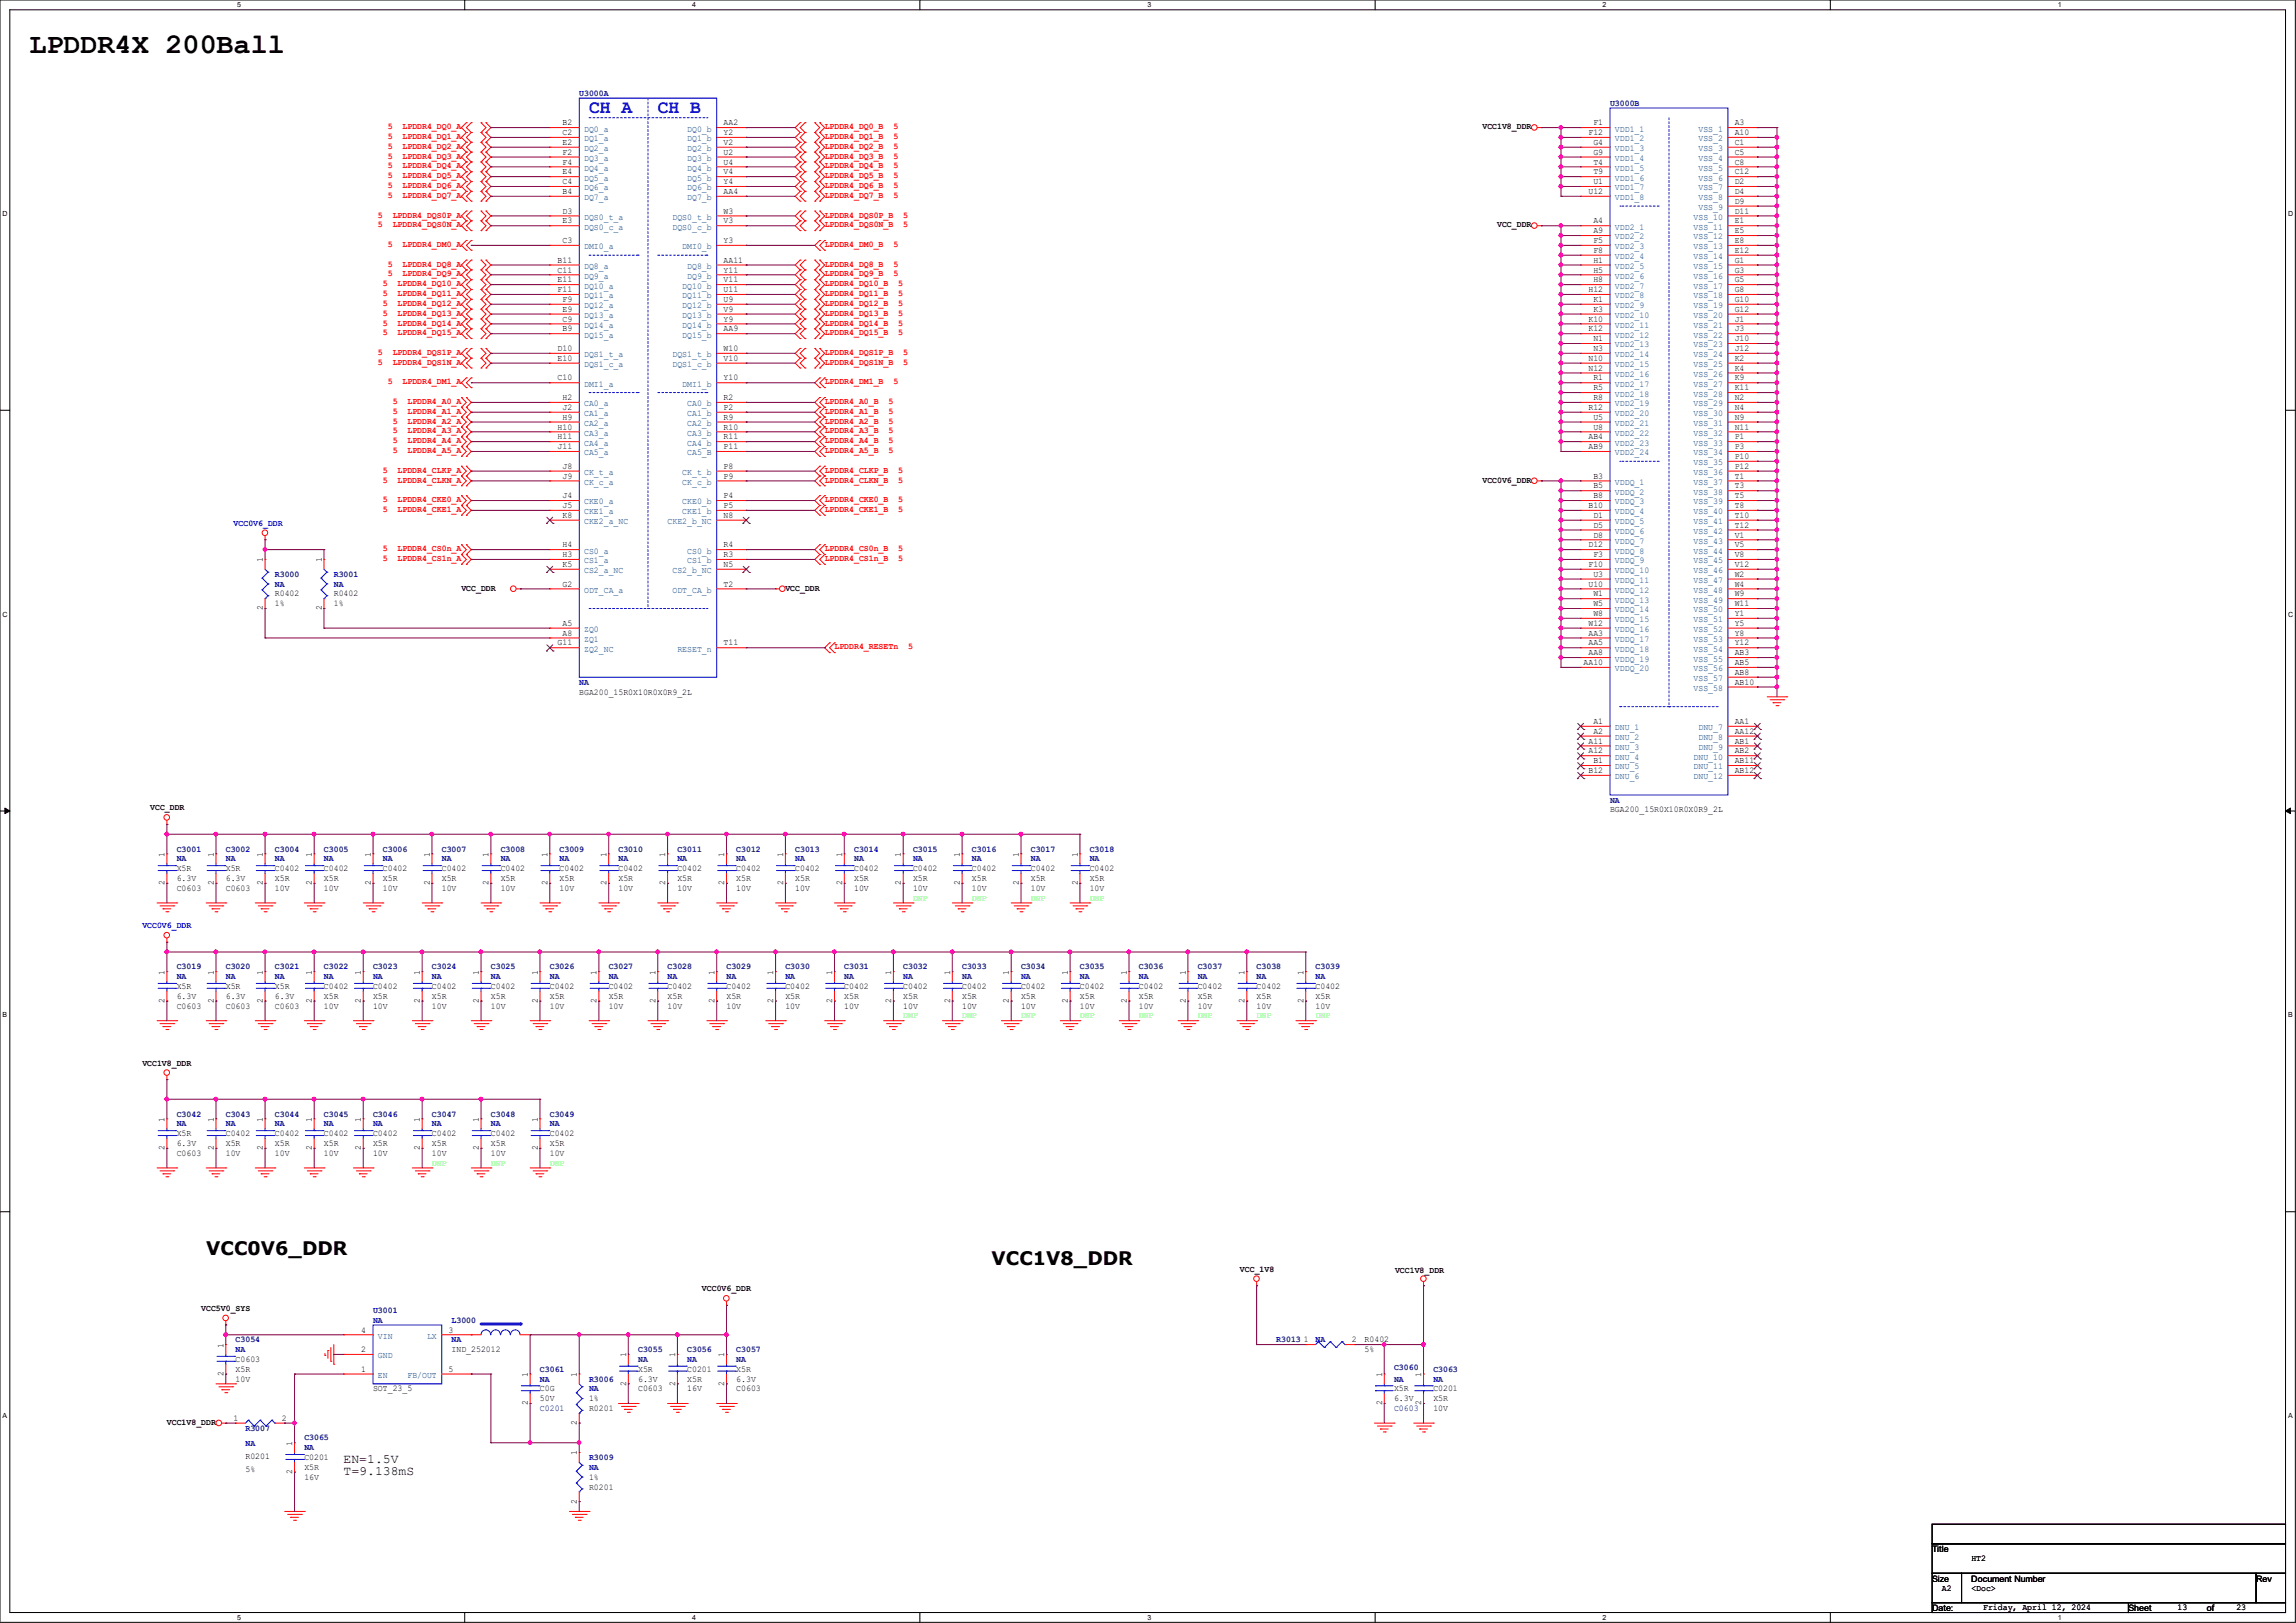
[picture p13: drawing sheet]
<svg xmlns="http://www.w3.org/2000/svg" width="297mm" height="210mm" viewBox="0 0 297 210" stroke-linecap="round" stroke-linejoin="round" font-family="sans-serif">
<defs><g id="words">
<text font-size="3.7" x="3.8" y="6.9">LPDDR4X 200Ball</text>
<g font-size="2.4" fill="#00f">
<text x="76.2" y="14.6">CH A</text>
<text x="85.1" y="14.6">CH B</text>
</g>
<g font-size="2.4">
<text x="26.7" y="162.4">VCC0V6_DDR</text>
<text x="128.3" y="163.7">VCC1V8_DDR</text>
</g>
<g font-size="1.7">
<text x="44.4" y="189.3">EN=1.5V</text>
<text x="44.4" y="190.9">T=9.138mS</text>
</g>
<g font-size="1.1" fill="#f00">
<text x="50.2" y="16.7">5</text>
<text x="50.2" y="18">5</text>
<text x="52.1" y="16.7">LPDDR4_DQ0_A</text>
<text x="52.1" y="18">LPDDR4_DQ1_A</text>
<text x="106.7" y="16.7">LPDDR4_DQ0_B</text>
<text x="106.7" y="18">LPDDR4_DQ1_B</text>
<text x="115.6" y="16.7">5</text>
<text x="115.6" y="18">5</text>
<text x="50.2" y="19.3">5</text>
<text x="50.2" y="23.1">5</text>
<text x="50.2" y="20.5">5</text>
<text x="50.2" y="21.8">5</text>
<text x="52.1" y="19.3">LPDDR4_DQ2_A</text>
<text x="52.1" y="23.1">LPDDR4_DQ5_A</text>
<text x="52.1" y="20.5">LPDDR4_DQ3_A</text>
<text x="52.1" y="21.8">LPDDR4_DQ4_A</text>
<text x="106.7" y="19.3">LPDDR4_DQ2_B</text>
<text x="106.7" y="20.5">LPDDR4_DQ3_B</text>
<text x="106.7" y="23.1">LPDDR4_DQ5_B</text>
<text x="106.7" y="21.8">LPDDR4_DQ4_B</text>
<text x="115.6" y="19.3">5</text>
<text x="115.6" y="20.5">5</text>
<text x="115.6" y="23.1">5</text>
<text x="115.6" y="21.8">5</text>
<text x="48.9" y="28.2">5</text>
<text x="48.9" y="29.4">5</text>
<text x="50.2" y="25.6">5</text>
<text x="50.2" y="24.3">5</text>
<text x="50.8" y="28.2">LPDDR4_DQS0P_A</text>
<text x="50.8" y="29.4">LPDDR4_DQS0N_A</text>
<text x="52.1" y="25.6">LPDDR4_DQ7_A</text>
<text x="52.1" y="24.3">LPDDR4_DQ6_A</text>
<text x="106.7" y="24.3">LPDDR4_DQ6_B</text>
<text x="106.7" y="25.6">LPDDR4_DQ7_B</text>
<text x="106.7" y="29.4">LPDDR4_DQS0N_B</text>
<text x="106.7" y="28.2">LPDDR4_DQS0P_B</text>
<text x="115.6" y="24.3">5</text>
<text x="115.6" y="25.6">5</text>
<text x="116.8" y="29.4">5</text>
<text x="116.8" y="28.2">5</text>
<text x="50.2" y="34.5">5</text>
<text x="50.2" y="35.8">5</text>
<text x="50.2" y="32">5</text>
<text x="52.1" y="34.5">LPDDR4_DQ8_A</text>
<text x="52.1" y="35.8">LPDDR4_DQ9_A</text>
<text x="52.1" y="32">LPDDR4_DM0_A</text>
<text x="106.7" y="32">LPDDR4_DM0_B</text>
<text x="106.7" y="35.8">LPDDR4_DQ9_B</text>
<text x="106.7" y="34.5">LPDDR4_DQ8_B</text>
<text x="115.6" y="32">5</text>
<text x="115.6" y="35.8">5</text>
<text x="115.6" y="34.5">5</text>
<text x="49.5" y="37">5</text>
<text x="49.5" y="40.9">5</text>
<text x="49.5" y="38.3">5</text>
<text x="49.5" y="39.6">5</text>
<text x="51.4" y="37">LPDDR4_DQ10_A</text>
<text x="51.4" y="40.9">LPDDR4_DQ13_A</text>
<text x="51.4" y="38.3">LPDDR4_DQ11_A</text>
<text x="51.4" y="39.6">LPDDR4_DQ12_A</text>
<text x="106.7" y="38.3">LPDDR4_DQ11_B</text>
<text x="106.7" y="37">LPDDR4_DQ10_B</text>
<text x="106.7" y="39.6">LPDDR4_DQ12_B</text>
<text x="106.7" y="40.9">LPDDR4_DQ13_B</text>
<text x="116.2" y="38.3">5</text>
<text x="116.2" y="37">5</text>
<text x="116.2" y="39.6">5</text>
<text x="116.2" y="40.9">5</text>
<text x="48.9" y="45.9">5</text>
<text x="48.9" y="47.2">5</text>
<text x="49.5" y="43.4">5</text>
<text x="49.5" y="42.1">5</text>
<text x="50.8" y="45.9">LPDDR4_DQS1P_A</text>
<text x="50.8" y="47.2">LPDDR4_DQS1N_A</text>
<text x="51.4" y="43.4">LPDDR4_DQ15_A</text>
<text x="51.4" y="42.1">LPDDR4_DQ14_A</text>
<text x="106.7" y="42.1">LPDDR4_DQ14_B</text>
<text x="106.7" y="43.4">LPDDR4_DQ15_B</text>
<text x="106.7" y="45.9">LPDDR4_DQS1P_B</text>
<text x="106.7" y="47.2">LPDDR4_DQS1N_B</text>
<text x="116.2" y="42.1">5</text>
<text x="116.2" y="43.4">5</text>
<text x="116.8" y="45.9">5</text>
<text x="116.8" y="47.2">5</text>
<text x="50.2" y="49.7">5</text>
<text x="50.8" y="53.6">5</text>
<text x="50.8" y="52.3">5</text>
<text x="52.1" y="49.7">LPDDR4_DM1_A</text>
<text x="52.7" y="53.6">LPDDR4_A1_A</text>
<text x="52.7" y="52.3">LPDDR4_A0_A</text>
<text x="106.7" y="53.6">LPDDR4_A1_B</text>
<text x="106.7" y="52.3">LPDDR4_A0_B</text>
<text x="106.7" y="49.7">LPDDR4_DM1_B</text>
<text x="114.9" y="53.6">5</text>
<text x="114.9" y="52.3">5</text>
<text x="115.6" y="49.7">5</text>
<text x="50.8" y="54.8">5</text>
<text x="50.8" y="56.1">5</text>
<text x="50.8" y="57.4">5</text>
<text x="50.8" y="58.6">5</text>
<text x="52.7" y="54.8">LPDDR4_A2_A</text>
<text x="52.7" y="56.1">LPDDR4_A3_A</text>
<text x="52.7" y="57.4">LPDDR4_A4_A</text>
<text x="52.7" y="58.6">LPDDR4_A5_A</text>
<text x="106.7" y="54.8">LPDDR4_A2_B</text>
<text x="106.7" y="56.1">LPDDR4_A3_B</text>
<text x="106.7" y="57.4">LPDDR4_A4_B</text>
<text x="106.7" y="58.6">LPDDR4_A5_B</text>
<text x="114.9" y="54.8">5</text>
<text x="114.9" y="56.1">5</text>
<text x="114.9" y="57.4">5</text>
<text x="114.9" y="58.6">5</text>
<text x="49.5" y="65">5</text>
<text x="49.5" y="62.4">5</text>
<text x="49.5" y="61.2">5</text>
<text x="51.4" y="65">LPDDR4_CKE0_A</text>
<text x="51.4" y="62.4">LPDDR4_CLKN_A</text>
<text x="51.4" y="61.2">LPDDR4_CLKP_A</text>
<text x="106.7" y="65">LPDDR4_CKE0_B</text>
<text x="106.7" y="62.4">LPDDR4_CLKN_B</text>
<text x="106.7" y="61.2">LPDDR4_CLKP_B</text>
<text x="116.2" y="65">5</text>
<text x="116.2" y="62.4">5</text>
<text x="116.2" y="61.2">5</text>
<text x="49.5" y="71.3">5</text>
<text x="49.5" y="66.3">5</text>
<text x="51.4" y="71.3">LPDDR4_CS0n_A</text>
<text x="51.4" y="66.3">LPDDR4_CKE1_A</text>
<text x="106.7" y="71.3">LPDDR4_CS0n_B</text>
<text x="106.7" y="66.3">LPDDR4_CKE1_B</text>
<text x="116.2" y="71.3">5</text>
<text x="116.2" y="66.3">5</text>
<text x="49.5" y="72.6">5</text>
<text x="51.4" y="72.6">LPDDR4_CS1n_A</text>
<text x="106.7" y="72.6">LPDDR4_CS1n_B</text>
<text x="116.2" y="72.6">5</text>
<text x="107.9" y="84">LPDDR4_RESETn</text>
<text x="117.5" y="84">5</text>
</g>
<g font-size="1.1">
<text x="72.8" y="17.5">C2</text>
<text x="72.8" y="16.2">B2</text>
<text x="93.6" y="16.2">AA2</text>
<text x="93.6" y="17.5">Y2</text>
<text x="191.8" y="16.7">VCC1V8_DDR</text>
<text x="205.5" y="17.5">F12</text>
<text x="206.1" y="16.2">F1</text>
<text x="224.4" y="16.2">A3</text>
<text x="224.4" y="17.5">A10</text>
<text x="72.8" y="23.8">C4</text>
<text x="72.8" y="22.6">E4</text>
<text x="72.8" y="21.3">F4</text>
<text x="72.8" y="20">F2</text>
<text x="72.8" y="18.8">E2</text>
<text x="93.6" y="18.8">V2</text>
<text x="93.6" y="20">U2</text>
<text x="93.6" y="22.6">V4</text>
<text x="93.6" y="21.3">U4</text>
<text x="93.6" y="23.8">Y4</text>
<text x="206.1" y="18.8">G4</text>
<text x="206.1" y="20">G9</text>
<text x="206.1" y="23.8">U1</text>
<text x="206.1" y="21.3">T4</text>
<text x="206.1" y="22.6">T9</text>
<text x="224.4" y="18.8">C1</text>
<text x="224.4" y="20">C5</text>
<text x="224.4" y="21.3">C8</text>
<text x="224.4" y="22.6">C12</text>
<text x="224.4" y="23.8">D2</text>
<text x="72.8" y="25.1">B4</text>
<text x="72.8" y="28.9">E3</text>
<text x="72.8" y="27.6">D3</text>
<text x="93.6" y="27.6">W3</text>
<text x="93.6" y="28.9">V3</text>
<text x="93.6" y="25.1">AA4</text>
<text x="193.7" y="29.4">VCC_DDR</text>
<text x="205.5" y="25.1">U12</text>
<text x="206.1" y="28.9">A4</text>
<text x="224.4" y="25.1">D4</text>
<text x="224.4" y="26.4">D9</text>
<text x="224.4" y="27.6">D11</text>
<text x="224.4" y="28.9">E1</text>
<text x="72.1" y="34">B11</text>
<text x="72.1" y="35.3">C11</text>
<text x="72.8" y="31.5">C3</text>
<text x="93.6" y="31.5">Y3</text>
<text x="93.6" y="35.3">Y11</text>
<text x="93.6" y="34">AA11</text>
<text x="206.1" y="30.2">A9</text>
<text x="206.1" y="31.5">F5</text>
<text x="206.1" y="32.7">F8</text>
<text x="206.1" y="34">H1</text>
<text x="206.1" y="35.3">H5</text>
<text x="224.4" y="30.2">E5</text>
<text x="224.4" y="31.5">E8</text>
<text x="224.4" y="32.7">E12</text>
<text x="224.4" y="34">G1</text>
<text x="224.4" y="35.3">G3</text>
<text x="72.1" y="36.5">E11</text>
<text x="72.1" y="37.8">F11</text>
<text x="72.8" y="40.3">E9</text>
<text x="72.8" y="41.6">C9</text>
<text x="72.8" y="39.1">F9</text>
<text x="93.6" y="41.6">Y9</text>
<text x="93.6" y="37.8">U11</text>
<text x="93.6" y="40.3">V9</text>
<text x="93.6" y="39.1">U9</text>
<text x="93.6" y="36.5">V11</text>
<text x="205.5" y="37.8">H12</text>
<text x="205.5" y="41.6">K10</text>
<text x="206.1" y="40.3">K3</text>
<text x="206.1" y="36.5">H8</text>
<text x="206.1" y="39.1">K1</text>
<text x="224.4" y="41.6">J1</text>
<text x="224.4" y="36.5">G5</text>
<text x="224.4" y="37.8">G8</text>
<text x="224.4" y="39.1">G10</text>
<text x="224.4" y="40.3">G12</text>
<text x="72.1" y="46.7">E10</text>
<text x="72.1" y="45.4">D10</text>
<text x="72.8" y="42.9">B9</text>
<text x="93.6" y="45.4">W10</text>
<text x="93.6" y="42.9">AA9</text>
<text x="93.6" y="46.7">V10</text>
<text x="205.5" y="42.9">K12</text>
<text x="205.5" y="48">N12</text>
<text x="205.5" y="46.7">N10</text>
<text x="206.1" y="45.4">N3</text>
<text x="206.1" y="44.2">N1</text>
<text x="224.4" y="44.2">J10</text>
<text x="224.4" y="46.7">K2</text>
<text x="224.4" y="42.9">J3</text>
<text x="224.4" y="45.4">J12</text>
<text x="224.4" y="48">K4</text>
<text x="72.1" y="49.2">C10</text>
<text x="72.8" y="53">J2</text>
<text x="72.8" y="51.8">H2</text>
<text x="93.6" y="51.8">R2</text>
<text x="93.6" y="53">P2</text>
<text x="93.6" y="49.2">Y10</text>
<text x="205.5" y="53">R12</text>
<text x="206.1" y="50.5">R5</text>
<text x="206.1" y="51.8">R8</text>
<text x="206.1" y="49.2">R1</text>
<text x="224.4" y="49.2">K9</text>
<text x="224.4" y="51.8">N2</text>
<text x="224.4" y="50.5">K11</text>
<text x="224.4" y="53">N4</text>
<text x="72.1" y="56.9">H11</text>
<text x="72.1" y="55.6">H10</text>
<text x="72.1" y="58.1">J11</text>
<text x="72.8" y="54.3">H9</text>
<text x="93.6" y="54.3">R9</text>
<text x="93.6" y="55.6">R10</text>
<text x="93.6" y="58.1">P11</text>
<text x="93.6" y="56.9">R11</text>
<text x="205.5" y="56.9">AB4</text>
<text x="205.5" y="58.1">AB9</text>
<text x="206.1" y="54.3">U5</text>
<text x="206.1" y="55.6">U8</text>
<text x="224.4" y="54.3">N9</text>
<text x="224.4" y="56.9">P1</text>
<text x="224.4" y="55.6">N11</text>
<text x="224.4" y="58.1">P3</text>
<text x="224.4" y="59.4">P10</text>
<text x="72.8" y="61.9">J9</text>
<text x="72.8" y="60.7">J8</text>
<text x="72.8" y="64.5">J4</text>
<text x="72.8" y="65.7">J5</text>
<text x="93.6" y="65.7">P5</text>
<text x="93.6" y="64.5">P4</text>
<text x="93.6" y="60.7">P8</text>
<text x="93.6" y="61.9">P9</text>
<text x="191.8" y="62.4">VCC0V6_DDR</text>
<text x="205.5" y="65.7">B10</text>
<text x="206.1" y="61.9">B3</text>
<text x="206.1" y="63.2">B5</text>
<text x="206.1" y="64.5">B8</text>
<text x="224.4" y="61.9">T1</text>
<text x="224.4" y="64.5">T5</text>
<text x="224.4" y="63.2">T3</text>
<text x="224.4" y="65.7">T8</text>
<text x="224.4" y="60.7">P12</text>
<text x="72.8" y="70.8">H4</text>
<text x="72.8" y="67">K8</text>
<text x="93.6" y="70.8">R4</text>
<text x="93.6" y="67">N8</text>
<text x="205.5" y="70.8">D12</text>
<text x="206.1" y="67">D1</text>
<text x="206.1" y="68.3">D5</text>
<text x="206.1" y="69.6">D8</text>
<text x="224.4" y="67">T10</text>
<text x="224.4" y="69.6">V1</text>
<text x="224.4" y="70.8">V5</text>
<text x="224.4" y="68.3">T12</text>
<text x="34" y="72.8" transform="rotate(-90 34 72.8)">1</text>
<text x="35.6" y="77.2">R0402</text>
<text x="41.6" y="72.8" transform="rotate(-90 41.6 72.8)">1</text>
<text x="43.2" y="77.2">R0402</text>
<text x="59.7" y="76.4">VCC_DDR</text>
<text x="72.8" y="72.1">H3</text>
<text x="72.8" y="75.9">G2</text>
<text x="72.8" y="73.4">K5</text>
<text x="93.6" y="75.9">T2</text>
<text x="93.6" y="72.1">R3</text>
<text x="93.6" y="73.4">N5</text>
<text x="101.6" y="76.4">VCC_DDR</text>
<text x="205.5" y="73.4">F10</text>
<text x="205.5" y="75.9">U10</text>
<text x="206.1" y="72.1">F3</text>
<text x="206.1" y="74.6">U3</text>
<text x="206.1" y="77.2">W1</text>
<text x="224.4" y="72.1">V8</text>
<text x="224.4" y="73.4">V12</text>
<text x="224.4" y="74.6">W2</text>
<text x="224.4" y="75.9">W4</text>
<text x="224.4" y="77.2">W9</text>
<text x="34" y="79" transform="rotate(-90 34 79)">2</text>
<text x="35.6" y="78.4">1%</text>
<text x="41.6" y="79" transform="rotate(-90 41.6 79)">2</text>
<text x="43.2" y="78.4">1%</text>
<text x="72.1" y="83.5">G11</text>
<text x="72.8" y="82.3">A8</text>
<text x="72.8" y="81">A5</text>
<text x="93.6" y="83.5">T11</text>
<text x="205.5" y="82.3">AA3</text>
<text x="205.5" y="81">W12</text>
<text x="205.5" y="83.5">AA5</text>
<text x="206.1" y="79.7">W8</text>
<text x="206.1" y="78.4">W5</text>
<text x="224.4" y="78.4">W11</text>
<text x="224.4" y="79.7">Y1</text>
<text x="224.4" y="81">Y5</text>
<text x="224.4" y="82.3">Y8</text>
<text x="224.4" y="83.5">Y12</text>
<text x="74.9" y="89.9">BGA200_15R0X10R0X0R9_2L</text>
<text x="204.8" y="86.1">AA10</text>
<text x="205.5" y="84.8">AA8</text>
<text x="224.4" y="84.8">AB3</text>
<text x="224.4" y="86.1">AB5</text>
<text x="224.4" y="87.3">AB8</text>
<text x="224.4" y="88.6">AB10</text>
<text x="206.1" y="95">A2</text>
<text x="206.1" y="93.7">A1</text>
<text x="224.4" y="93.7">AA1</text>
<text x="224.4" y="95">AA12</text>
<text x="205.5" y="96.2">A11</text>
<text x="205.5" y="97.5">A12</text>
<text x="205.5" y="100">B12</text>
<text x="206.1" y="98.8">B1</text>
<text x="224.4" y="96.2">AB1</text>
<text x="224.4" y="97.5">AB2</text>
<text x="224.4" y="98.8">AB11</text>
<text x="224.4" y="100">AB12</text>
<text x="19.4" y="104.9">VCC_DDR</text>
<text x="208.3" y="105.1">BGA200_15R0X10R0X0R9_2L</text>
<text x="21.3" y="110.9" transform="rotate(-90 21.3 110.9)">1</text>
<text x="22.9" y="112.7">X5R</text>
<text x="27.6" y="110.9" transform="rotate(-90 27.6 110.9)">1</text>
<text x="29.2" y="112.7">X5R</text>
<text x="34" y="110.9" transform="rotate(-90 34 110.9)">1</text>
<text x="35.6" y="112.7">C0402</text>
<text x="40.3" y="110.9" transform="rotate(-90 40.3 110.9)">1</text>
<text x="41.9" y="112.7">C0402</text>
<text x="48" y="110.9" transform="rotate(-90 48 110.9)">1</text>
<text x="49.5" y="112.7">C0402</text>
<text x="55.6" y="110.9" transform="rotate(-90 55.6 110.9)">1</text>
<text x="57.1" y="112.7">C0402</text>
<text x="63.2" y="110.9" transform="rotate(-90 63.2 110.9)">1</text>
<text x="64.8" y="112.7">C0402</text>
<text x="70.8" y="110.9" transform="rotate(-90 70.8 110.9)">1</text>
<text x="72.4" y="112.7">C0402</text>
<text x="78.4" y="110.9" transform="rotate(-90 78.4 110.9)">1</text>
<text x="80" y="112.7">C0402</text>
<text x="86.1" y="110.9" transform="rotate(-90 86.1 110.9)">1</text>
<text x="87.6" y="112.7">C0402</text>
<text x="93.7" y="110.9" transform="rotate(-90 93.7 110.9)">1</text>
<text x="95.2" y="112.7">C0402</text>
<text x="101.3" y="110.9" transform="rotate(-90 101.3 110.9)">1</text>
<text x="102.9" y="112.7">C0402</text>
<text x="108.9" y="110.9" transform="rotate(-90 108.9 110.9)">1</text>
<text x="110.5" y="112.7">C0402</text>
<text x="116.5" y="110.9" transform="rotate(-90 116.5 110.9)">1</text>
<text x="118.1" y="112.7">C0402</text>
<text x="124.2" y="110.9" transform="rotate(-90 124.2 110.9)">1</text>
<text x="125.7" y="112.7">C0402</text>
<text x="131.8" y="110.9" transform="rotate(-90 131.8 110.9)">1</text>
<text x="133.3" y="112.7">C0402</text>
<text x="139.4" y="110.9" transform="rotate(-90 139.4 110.9)">1</text>
<text x="141" y="112.7">C0402</text>
<text x="21.3" y="114.6" transform="rotate(-90 21.3 114.6)">2</text>
<text x="22.9" y="115.3">C0603</text>
<text x="22.9" y="114">6.3V</text>
<text x="27.6" y="114.6" transform="rotate(-90 27.6 114.6)">2</text>
<text x="29.2" y="115.3">C0603</text>
<text x="29.2" y="114">6.3V</text>
<text x="34" y="114.6" transform="rotate(-90 34 114.6)">2</text>
<text x="35.6" y="114">X5R</text>
<text x="35.6" y="115.3">10V</text>
<text x="40.3" y="114.6" transform="rotate(-90 40.3 114.6)">2</text>
<text x="41.9" y="114">X5R</text>
<text x="41.9" y="115.3">10V</text>
<text x="48" y="114.6" transform="rotate(-90 48 114.6)">2</text>
<text x="49.5" y="114">X5R</text>
<text x="49.5" y="115.3">10V</text>
<text x="55.6" y="114.6" transform="rotate(-90 55.6 114.6)">2</text>
<text x="57.1" y="114">X5R</text>
<text x="57.1" y="115.3">10V</text>
<text x="63.2" y="114.6" transform="rotate(-90 63.2 114.6)">2</text>
<text x="64.8" y="114">X5R</text>
<text x="64.8" y="115.3">10V</text>
<text x="70.8" y="114.6" transform="rotate(-90 70.8 114.6)">2</text>
<text x="72.4" y="114">X5R</text>
<text x="72.4" y="115.3">10V</text>
<text x="78.4" y="114.6" transform="rotate(-90 78.4 114.6)">2</text>
<text x="80" y="114">X5R</text>
<text x="80" y="115.3">10V</text>
<text x="86.1" y="114.6" transform="rotate(-90 86.1 114.6)">2</text>
<text x="87.6" y="114">X5R</text>
<text x="87.6" y="115.3">10V</text>
<text x="93.7" y="114.6" transform="rotate(-90 93.7 114.6)">2</text>
<text x="95.2" y="114">X5R</text>
<text x="95.2" y="115.3">10V</text>
<text x="101.3" y="114.6" transform="rotate(-90 101.3 114.6)">2</text>
<text x="102.9" y="114">X5R</text>
<text x="102.9" y="115.3">10V</text>
<text x="108.9" y="114.6" transform="rotate(-90 108.9 114.6)">2</text>
<text x="110.5" y="114">X5R</text>
<text x="110.5" y="115.3">10V</text>
<text x="116.5" y="114.6" transform="rotate(-90 116.5 114.6)">2</text>
<text x="118.1" y="114">X5R</text>
<text x="118.1" y="115.3">10V</text>
<text x="124.2" y="114.6" transform="rotate(-90 124.2 114.6)">2</text>
<text x="125.7" y="114">X5R</text>
<text x="125.7" y="115.3">10V</text>
<text x="131.8" y="114.6" transform="rotate(-90 131.8 114.6)">2</text>
<text x="133.3" y="114">X5R</text>
<text x="133.3" y="115.3">10V</text>
<text x="139.4" y="114.6" transform="rotate(-90 139.4 114.6)">2</text>
<text x="141" y="114">X5R</text>
<text x="141" y="115.3">10V</text>
<text x="21.3" y="129.8" transform="rotate(-90 21.3 129.8)">2</text>
<text x="21.3" y="126.1" transform="rotate(-90 21.3 126.1)">1</text>
<text x="22.9" y="130.5">C0603</text>
<text x="22.9" y="128">X5R</text>
<text x="22.9" y="129.2">6.3V</text>
<text x="27.6" y="129.8" transform="rotate(-90 27.6 129.8)">2</text>
<text x="27.6" y="126.1" transform="rotate(-90 27.6 126.1)">1</text>
<text x="29.2" y="130.5">C0603</text>
<text x="29.2" y="128">X5R</text>
<text x="29.2" y="129.2">6.3V</text>
<text x="34" y="129.8" transform="rotate(-90 34 129.8)">2</text>
<text x="34" y="126.1" transform="rotate(-90 34 126.1)">1</text>
<text x="35.6" y="130.5">C0603</text>
<text x="35.6" y="128">X5R</text>
<text x="35.6" y="129.2">6.3V</text>
<text x="40.3" y="129.8" transform="rotate(-90 40.3 129.8)">2</text>
<text x="40.3" y="126.1" transform="rotate(-90 40.3 126.1)">1</text>
<text x="41.9" y="128">C0402</text>
<text x="41.9" y="129.2">X5R</text>
<text x="41.9" y="130.5">10V</text>
<text x="46.7" y="129.8" transform="rotate(-90 46.7 129.8)">2</text>
<text x="46.7" y="126.1" transform="rotate(-90 46.7 126.1)">1</text>
<text x="48.3" y="128">C0402</text>
<text x="48.3" y="129.2">X5R</text>
<text x="48.3" y="130.5">10V</text>
<text x="54.3" y="129.8" transform="rotate(-90 54.3 129.8)">2</text>
<text x="54.3" y="126.1" transform="rotate(-90 54.3 126.1)">1</text>
<text x="55.9" y="128">C0402</text>
<text x="55.9" y="129.2">X5R</text>
<text x="55.9" y="130.5">10V</text>
<text x="61.9" y="129.8" transform="rotate(-90 61.9 129.8)">2</text>
<text x="61.9" y="126.1" transform="rotate(-90 61.9 126.1)">1</text>
<text x="63.5" y="128">C0402</text>
<text x="63.5" y="129.2">X5R</text>
<text x="63.5" y="130.5">10V</text>
<text x="69.6" y="129.8" transform="rotate(-90 69.6 129.8)">2</text>
<text x="69.6" y="126.1" transform="rotate(-90 69.6 126.1)">1</text>
<text x="71.1" y="128">C0402</text>
<text x="71.1" y="129.2">X5R</text>
<text x="71.1" y="130.5">10V</text>
<text x="77.2" y="129.8" transform="rotate(-90 77.2 129.8)">2</text>
<text x="77.2" y="126.1" transform="rotate(-90 77.2 126.1)">1</text>
<text x="78.7" y="128">C0402</text>
<text x="78.7" y="129.2">X5R</text>
<text x="78.7" y="130.5">10V</text>
<text x="84.8" y="129.8" transform="rotate(-90 84.8 129.8)">2</text>
<text x="84.8" y="126.1" transform="rotate(-90 84.8 126.1)">1</text>
<text x="86.4" y="128">C0402</text>
<text x="86.4" y="129.2">X5R</text>
<text x="86.4" y="130.5">10V</text>
<text x="92.4" y="129.8" transform="rotate(-90 92.4 129.8)">2</text>
<text x="92.4" y="126.1" transform="rotate(-90 92.4 126.1)">1</text>
<text x="94" y="128">C0402</text>
<text x="94" y="129.2">X5R</text>
<text x="94" y="130.5">10V</text>
<text x="100" y="129.8" transform="rotate(-90 100 129.8)">2</text>
<text x="100" y="126.1" transform="rotate(-90 100 126.1)">1</text>
<text x="101.6" y="128">C0402</text>
<text x="101.6" y="129.2">X5R</text>
<text x="101.6" y="130.5">10V</text>
<text x="107.7" y="129.8" transform="rotate(-90 107.7 129.8)">2</text>
<text x="107.7" y="126.1" transform="rotate(-90 107.7 126.1)">1</text>
<text x="109.2" y="128">C0402</text>
<text x="109.2" y="129.2">X5R</text>
<text x="109.2" y="130.5">10V</text>
<text x="115.3" y="129.8" transform="rotate(-90 115.3 129.8)">2</text>
<text x="115.3" y="126.1" transform="rotate(-90 115.3 126.1)">1</text>
<text x="116.8" y="128">C0402</text>
<text x="116.8" y="129.2">X5R</text>
<text x="116.8" y="130.5">10V</text>
<text x="122.9" y="129.8" transform="rotate(-90 122.9 129.8)">2</text>
<text x="122.9" y="126.1" transform="rotate(-90 122.9 126.1)">1</text>
<text x="124.5" y="128">C0402</text>
<text x="124.5" y="129.2">X5R</text>
<text x="124.5" y="130.5">10V</text>
<text x="130.5" y="129.8" transform="rotate(-90 130.5 129.8)">2</text>
<text x="130.5" y="126.1" transform="rotate(-90 130.5 126.1)">1</text>
<text x="132.1" y="128">C0402</text>
<text x="132.1" y="129.2">X5R</text>
<text x="132.1" y="130.5">10V</text>
<text x="138.1" y="129.8" transform="rotate(-90 138.1 129.8)">2</text>
<text x="138.1" y="126.1" transform="rotate(-90 138.1 126.1)">1</text>
<text x="139.7" y="128">C0402</text>
<text x="139.7" y="129.2">X5R</text>
<text x="139.7" y="130.5">10V</text>
<text x="145.8" y="129.8" transform="rotate(-90 145.8 129.8)">2</text>
<text x="145.8" y="126.1" transform="rotate(-90 145.8 126.1)">1</text>
<text x="147.3" y="128">C0402</text>
<text x="147.3" y="129.2">X5R</text>
<text x="147.3" y="130.5">10V</text>
<text x="153.4" y="129.8" transform="rotate(-90 153.4 129.8)">2</text>
<text x="153.4" y="126.1" transform="rotate(-90 153.4 126.1)">1</text>
<text x="154.9" y="128">C0402</text>
<text x="154.9" y="129.2">X5R</text>
<text x="154.9" y="130.5">10V</text>
<text x="161" y="129.8" transform="rotate(-90 161 129.8)">2</text>
<text x="161" y="126.1" transform="rotate(-90 161 126.1)">1</text>
<text x="162.6" y="128">C0402</text>
<text x="162.6" y="129.2">X5R</text>
<text x="162.6" y="130.5">10V</text>
<text x="168.6" y="129.8" transform="rotate(-90 168.6 129.8)">2</text>
<text x="168.6" y="126.1" transform="rotate(-90 168.6 126.1)">1</text>
<text x="170.2" y="128">C0402</text>
<text x="170.2" y="129.2">X5R</text>
<text x="170.2" y="130.5">10V</text>
<text x="18.4" y="137.9">VCC1V8_DDR</text>
<text x="21.3" y="148.8" transform="rotate(-90 21.3 148.8)">2</text>
<text x="21.3" y="145.2" transform="rotate(-90 21.3 145.2)">1</text>
<text x="22.9" y="149.6">C0603</text>
<text x="22.9" y="147">X5R</text>
<text x="22.9" y="148.3">6.3V</text>
<text x="27.6" y="148.8" transform="rotate(-90 27.6 148.8)">2</text>
<text x="27.6" y="145.2" transform="rotate(-90 27.6 145.2)">1</text>
<text x="29.2" y="147">C0402</text>
<text x="29.2" y="148.3">X5R</text>
<text x="29.2" y="149.6">10V</text>
<text x="34" y="148.8" transform="rotate(-90 34 148.8)">2</text>
<text x="34" y="145.2" transform="rotate(-90 34 145.2)">1</text>
<text x="35.6" y="147">C0402</text>
<text x="35.6" y="148.3">X5R</text>
<text x="35.6" y="149.6">10V</text>
<text x="40.3" y="148.8" transform="rotate(-90 40.3 148.8)">2</text>
<text x="40.3" y="145.2" transform="rotate(-90 40.3 145.2)">1</text>
<text x="41.9" y="147">C0402</text>
<text x="41.9" y="148.3">X5R</text>
<text x="41.9" y="149.6">10V</text>
<text x="46.7" y="148.8" transform="rotate(-90 46.7 148.8)">2</text>
<text x="46.7" y="145.2" transform="rotate(-90 46.7 145.2)">1</text>
<text x="48.3" y="147">C0402</text>
<text x="48.3" y="148.3">X5R</text>
<text x="48.3" y="149.6">10V</text>
<text x="54.3" y="148.8" transform="rotate(-90 54.3 148.8)">2</text>
<text x="54.3" y="145.2" transform="rotate(-90 54.3 145.2)">1</text>
<text x="55.9" y="147">C0402</text>
<text x="55.9" y="148.3">X5R</text>
<text x="55.9" y="149.6">10V</text>
<text x="61.9" y="148.8" transform="rotate(-90 61.9 148.8)">2</text>
<text x="61.9" y="145.2" transform="rotate(-90 61.9 145.2)">1</text>
<text x="63.5" y="147">C0402</text>
<text x="63.5" y="148.3">X5R</text>
<text x="63.5" y="149.6">10V</text>
<text x="69.6" y="148.8" transform="rotate(-90 69.6 148.8)">2</text>
<text x="69.6" y="145.2" transform="rotate(-90 69.6 145.2)">1</text>
<text x="71.1" y="147">C0402</text>
<text x="71.1" y="148.3">X5R</text>
<text x="71.1" y="149.6">10V</text>
<text x="90.8" y="167.1">VCC0V6_DDR</text>
<text x="160.4" y="164.6">VCC_1V8</text>
<text x="180.5" y="164.7">VCC1V8_DDR</text>
<text x="26" y="169.6">VCC5V0_SYS</text>
<text x="46.7" y="172.4">4</text>
<text x="58" y="172.4">3</text>
<text x="168.7" y="173.7">1</text>
<text x="174.9" y="173.7">2</text>
<text x="176.5" y="173.7">R0402</text>
<text x="28.9" y="178.1" transform="rotate(-90 28.9 178.1)">2</text>
<text x="28.9" y="174.4" transform="rotate(-90 28.9 174.4)">1</text>
<text x="30.5" y="176.2">C0603</text>
<text x="30.5" y="177.5">X5R</text>
<text x="30.5" y="178.8">10V</text>
<text x="46.7" y="177.5">1</text>
<text x="46.7" y="175">2</text>
<text x="58" y="177.5">5</text>
<text x="58.4" y="175">IND_252012</text>
<text x="68.3" y="178.2" transform="rotate(-90 68.3 178.2)">1</text>
<text x="74.6" y="178.2" transform="rotate(-90 74.6 178.2)">1</text>
<text x="81" y="179.3" transform="rotate(-90 81 179.3)">2</text>
<text x="81" y="175.6" transform="rotate(-90 81 175.6)">1</text>
<text x="82.5" y="177.5">X5R</text>
<text x="82.5" y="178.8">6.3V</text>
<text x="87.3" y="179.3" transform="rotate(-90 87.3 179.3)">2</text>
<text x="87.3" y="175.6" transform="rotate(-90 87.3 175.6)">1</text>
<text x="88.9" y="177.5">C0201</text>
<text x="88.9" y="178.8">X5R</text>
<text x="93.7" y="179.3" transform="rotate(-90 93.7 179.3)">2</text>
<text x="93.7" y="175.6" transform="rotate(-90 93.7 175.6)">1</text>
<text x="95.2" y="177.5">X5R</text>
<text x="95.2" y="178.8">6.3V</text>
<text x="176.5" y="175">5%</text>
<text x="178.8" y="178.2" transform="rotate(-90 178.8 178.2)">1</text>
<text x="183.9" y="178.2" transform="rotate(-90 183.9 178.2)">1</text>
<text x="21.6" y="184.4">VCC1V8_DDR</text>
<text x="30.2" y="183.9">1</text>
<text x="36.4" y="183.9">2</text>
<text x="48.3" y="180">SOT_23_5</text>
<text x="68.3" y="181.9" transform="rotate(-90 68.3 181.9)">2</text>
<text x="69.8" y="180">C0G</text>
<text x="69.8" y="181.3">50V</text>
<text x="74.6" y="184.4" transform="rotate(-90 74.6 184.4)">2</text>
<text x="76.2" y="182.6">R0201</text>
<text x="76.2" y="181.3">1%</text>
<text x="82.5" y="180">C0603</text>
<text x="88.9" y="180">16V</text>
<text x="95.2" y="180">C0603</text>
<text x="178.8" y="181.9" transform="rotate(-90 178.8 181.9)">2</text>
<text x="180.3" y="180">X5R</text>
<text x="180.3" y="181.3">6.3V</text>
<text x="183.9" y="181.9" transform="rotate(-90 183.9 181.9)">2</text>
<text x="185.4" y="180">C0201</text>
<text x="185.4" y="181.3">X5R</text>
<text x="185.4" y="182.6">10V</text>
<text x="31.7" y="188.8">R0201</text>
<text x="31.7" y="190.5">5%</text>
<text x="37.8" y="190.8" transform="rotate(-90 37.8 190.8)">2</text>
<text x="37.8" y="187.1" transform="rotate(-90 37.8 187.1)">1</text>
<text x="39.4" y="188.9">C0201</text>
<text x="39.4" y="190.2">X5R</text>
<text x="39.4" y="191.5">16V</text>
<text x="74.6" y="188.3" transform="rotate(-90 74.6 188.3)">1</text>
<text x="76.2" y="191.5">1%</text>
<text x="74.6" y="194.6" transform="rotate(-90 74.6 194.6)">2</text>
<text x="76.2" y="192.7">R0201</text>
<text x="249.9" y="200.9">Title</text>
<text x="255" y="202">HT2</text>
<text x="249.9" y="204.7">Size</text>
<text x="249.9" y="208.5">Date:</text>
<text x="251.2" y="205.8">A2</text>
<text x="255" y="204.7">Document Number</text>
<text x="255" y="205.8">&lt;Doc&gt;</text>
<text x="256.5" y="208.4">Friday, April 12, 2024</text>
<text x="275.3" y="208.5">Sheet</text>
<text x="281.7" y="208.4">13</text>
<text x="285.5" y="208.5">of</text>
<text x="289.3" y="208.4">23</text>
<text x="291.8" y="204.7">Rev</text>
</g>
<g font-size="1.1" fill="#00007f">
<text x="74.9" y="12.4">U3000A</text>
<text x="208.3" y="13.7">U3000B</text>
<text x="35.6" y="74.6">R3000</text>
<text x="35.6" y="75.9">NA</text>
<text x="43.2" y="74.6">R3001</text>
<text x="43.2" y="75.9">NA</text>
<text x="74.9" y="88.6">NA</text>
<text x="208.3" y="103.8">NA</text>
<text x="22.9" y="110.2">C3001</text>
<text x="22.9" y="111.5">NA</text>
<text x="29.2" y="110.2">C3002</text>
<text x="29.2" y="111.5">NA</text>
<text x="35.6" y="110.2">C3004</text>
<text x="35.6" y="111.5">NA</text>
<text x="41.9" y="110.2">C3005</text>
<text x="41.9" y="111.5">NA</text>
<text x="49.5" y="110.2">C3006</text>
<text x="49.5" y="111.5">NA</text>
<text x="57.1" y="110.2">C3007</text>
<text x="57.1" y="111.5">NA</text>
<text x="64.8" y="110.2">C3008</text>
<text x="64.8" y="111.5">NA</text>
<text x="72.4" y="110.2">C3009</text>
<text x="72.4" y="111.5">NA</text>
<text x="80" y="110.2">C3010</text>
<text x="80" y="111.5">NA</text>
<text x="87.6" y="110.2">C3011</text>
<text x="87.6" y="111.5">NA</text>
<text x="95.2" y="110.2">C3012</text>
<text x="95.2" y="111.5">NA</text>
<text x="102.9" y="110.2">C3013</text>
<text x="102.9" y="111.5">NA</text>
<text x="110.5" y="110.2">C3014</text>
<text x="110.5" y="111.5">NA</text>
<text x="118.1" y="110.2">C3015</text>
<text x="118.1" y="111.5">NA</text>
<text x="125.7" y="110.2">C3016</text>
<text x="125.7" y="111.5">NA</text>
<text x="133.3" y="110.2">C3017</text>
<text x="133.3" y="111.5">NA</text>
<text x="141" y="110.2">C3018</text>
<text x="141" y="111.5">NA</text>
<text x="22.9" y="125.4">C3019</text>
<text x="29.2" y="125.4">C3020</text>
<text x="35.6" y="125.4">C3021</text>
<text x="41.9" y="125.4">C3022</text>
<text x="48.3" y="125.4">C3023</text>
<text x="55.9" y="125.4">C3024</text>
<text x="63.5" y="125.4">C3025</text>
<text x="71.1" y="125.4">C3026</text>
<text x="78.7" y="125.4">C3027</text>
<text x="86.4" y="125.4">C3028</text>
<text x="94" y="125.4">C3029</text>
<text x="101.6" y="125.4">C3030</text>
<text x="109.2" y="125.4">C3031</text>
<text x="116.8" y="125.4">C3032</text>
<text x="124.5" y="125.4">C3033</text>
<text x="132.1" y="125.4">C3034</text>
<text x="139.7" y="125.4">C3035</text>
<text x="147.3" y="125.4">C3036</text>
<text x="154.9" y="125.4">C3037</text>
<text x="162.6" y="125.4">C3038</text>
<text x="170.2" y="125.4">C3039</text>
<text x="22.9" y="126.7">NA</text>
<text x="29.2" y="126.7">NA</text>
<text x="35.6" y="126.7">NA</text>
<text x="41.9" y="126.7">NA</text>
<text x="48.3" y="126.7">NA</text>
<text x="55.9" y="126.7">NA</text>
<text x="63.5" y="126.7">NA</text>
<text x="71.1" y="126.7">NA</text>
<text x="78.7" y="126.7">NA</text>
<text x="86.4" y="126.7">NA</text>
<text x="94" y="126.7">NA</text>
<text x="101.6" y="126.7">NA</text>
<text x="109.2" y="126.7">NA</text>
<text x="116.8" y="126.7">NA</text>
<text x="124.5" y="126.7">NA</text>
<text x="132.1" y="126.7">NA</text>
<text x="139.7" y="126.7">NA</text>
<text x="147.3" y="126.7">NA</text>
<text x="154.9" y="126.7">NA</text>
<text x="162.6" y="126.7">NA</text>
<text x="170.2" y="126.7">NA</text>
<text x="22.9" y="144.5">C3042</text>
<text x="22.9" y="145.8">NA</text>
<text x="29.2" y="144.5">C3043</text>
<text x="29.2" y="145.8">NA</text>
<text x="35.6" y="144.5">C3044</text>
<text x="35.6" y="145.8">NA</text>
<text x="41.9" y="144.5">C3045</text>
<text x="41.9" y="145.8">NA</text>
<text x="48.3" y="144.5">C3046</text>
<text x="48.3" y="145.8">NA</text>
<text x="55.9" y="144.5">C3047</text>
<text x="55.9" y="145.8">NA</text>
<text x="63.5" y="144.5">C3048</text>
<text x="63.5" y="145.8">NA</text>
<text x="71.1" y="144.5">C3049</text>
<text x="71.1" y="145.8">NA</text>
<text x="30.5" y="173.7">C3054</text>
<text x="48.3" y="169.9">U3001</text>
<text x="48.3" y="171.2">NA</text>
<text x="58.4" y="171.2">L3000</text>
<text x="58.4" y="173.7">NA</text>
<text x="165.1" y="173.7">R3013</text>
<text x="170.2" y="173.7">NA</text>
<text x="30.5" y="175">NA</text>
<text x="69.8" y="177.5">C3061</text>
<text x="69.8" y="178.8">NA</text>
<text x="76.2" y="178.8">R3006</text>
<text x="82.5" y="175">C3055</text>
<text x="82.5" y="176.2">NA</text>
<text x="88.9" y="175">C3056</text>
<text x="88.9" y="176.2">NA</text>
<text x="95.2" y="175">C3057</text>
<text x="95.2" y="176.2">NA</text>
<text x="180.3" y="177.3">C3060</text>
<text x="180.3" y="178.8">NA</text>
<text x="185.4" y="177.5">C3063</text>
<text x="185.4" y="178.8">NA</text>
<text x="31.7" y="185.1">R3007</text>
<text x="69.8" y="182.6">C0201</text>
<text x="76.2" y="180">NA</text>
<text x="180.3" y="182.6">C0603</text>
<text x="31.7" y="187.2">NA</text>
<text x="39.4" y="186.4">C3065</text>
<text x="39.4" y="187.7">NA</text>
<text x="76.2" y="188.9">R3009</text>
<text x="76.2" y="190.2">NA</text>
</g>
<g font-size="1.1" fill="#003f7f">
<text x="75.6" y="17">DQ0_a</text>
<text x="88.9" y="17">DQ0_b</text>
<text x="208.9" y="17">VDD1_1</text>
<text x="219.7" y="17">VSS_1</text>
<text x="75.6" y="23.4">DQ5_a</text>
<text x="75.6" y="22.1">DQ4_a</text>
<text x="75.6" y="20.8">DQ3_a</text>
<text x="75.6" y="19.6">DQ2_a</text>
<text x="75.6" y="18.3">DQ1_a</text>
<text x="88.9" y="18.3">DQ1_b</text>
<text x="88.9" y="19.6">DQ2_b</text>
<text x="88.9" y="20.8">DQ3_b</text>
<text x="88.9" y="23.4">DQ5_b</text>
<text x="88.9" y="22.1">DQ4_b</text>
<text x="208.9" y="18.3">VDD1_2</text>
<text x="208.9" y="19.6">VDD1_3</text>
<text x="208.9" y="20.8">VDD1_4</text>
<text x="208.9" y="22.1">VDD1_5</text>
<text x="208.9" y="23.4">VDD1_6</text>
<text x="219.7" y="18.3">VSS_2</text>
<text x="219.7" y="19.6">VSS_3</text>
<text x="219.7" y="20.8">VSS_4</text>
<text x="219.7" y="22.1">VSS_5</text>
<text x="219.7" y="23.4">VSS_6</text>
<text x="75.6" y="25.9">DQ7_a</text>
<text x="75.6" y="24.6">DQ6_a</text>
<text x="75.6" y="29.7">DQS0_c_a</text>
<text x="75.6" y="28.4">DQS0_t_a</text>
<text x="87" y="28.4">DQS0_t_b</text>
<text x="87" y="29.7">DQS0_c_b</text>
<text x="88.9" y="24.6">DQ6_b</text>
<text x="88.9" y="25.9">DQ7_b</text>
<text x="208.9" y="29.7">VDD2_1</text>
<text x="208.9" y="24.6">VDD1_7</text>
<text x="208.9" y="25.9">VDD1_8</text>
<text x="219.1" y="28.4">VSS_10</text>
<text x="219.1" y="29.7">VSS_11</text>
<text x="219.7" y="24.6">VSS_7</text>
<text x="219.7" y="25.9">VSS_8</text>
<text x="219.7" y="27.2">VSS_9</text>
<text x="75.6" y="34.8">DQ8_a</text>
<text x="75.6" y="32.3">DMI0_a</text>
<text x="88.3" y="32.3">DMI0_b</text>
<text x="88.9" y="34.8">DQ8_b</text>
<text x="208.9" y="31">VDD2_2</text>
<text x="208.9" y="32.3">VDD2_3</text>
<text x="208.9" y="33.5">VDD2_4</text>
<text x="208.9" y="34.8">VDD2_5</text>
<text x="219.1" y="31">VSS_12</text>
<text x="219.1" y="32.3">VSS_13</text>
<text x="219.1" y="33.5">VSS_14</text>
<text x="219.1" y="34.8">VSS_15</text>
<text x="75.6" y="41.1">DQ13_a</text>
<text x="75.6" y="37.3">DQ10_a</text>
<text x="75.6" y="39.9">DQ12_a</text>
<text x="75.6" y="38.6">DQ11_a</text>
<text x="75.6" y="36.1">DQ9_a</text>
<text x="88.3" y="38.6">DQ11_b</text>
<text x="88.3" y="41.1">DQ13_b</text>
<text x="88.3" y="39.9">DQ12_b</text>
<text x="88.3" y="37.3">DQ10_b</text>
<text x="88.9" y="36.1">DQ9_b</text>
<text x="208.9" y="38.6">VDD2_8</text>
<text x="208.9" y="41.1">VDD2_10</text>
<text x="208.9" y="36.1">VDD2_6</text>
<text x="208.9" y="37.3">VDD2_7</text>
<text x="208.9" y="39.9">VDD2_9</text>
<text x="219.1" y="36.1">VSS_16</text>
<text x="219.1" y="37.3">VSS_17</text>
<text x="219.1" y="38.6">VSS_18</text>
<text x="219.1" y="39.9">VSS_19</text>
<text x="219.1" y="41.1">VSS_20</text>
<text x="75.6" y="43.7">DQ15_a</text>
<text x="75.6" y="47.5">DQS1_c_a</text>
<text x="75.6" y="42.4">DQ14_a</text>
<text x="75.6" y="46.2">DQS1_t_a</text>
<text x="87" y="46.2">DQS1_t_b</text>
<text x="87" y="47.5">DQS1_c_b</text>
<text x="88.3" y="42.4">DQ14_b</text>
<text x="88.3" y="43.7">DQ15_b</text>
<text x="208.9" y="43.7">VDD2_12</text>
<text x="208.9" y="46.2">VDD2_14</text>
<text x="208.9" y="42.4">VDD2_11</text>
<text x="208.9" y="45">VDD2_13</text>
<text x="208.9" y="47.5">VDD2_15</text>
<text x="219.1" y="42.4">VSS_21</text>
<text x="219.1" y="45">VSS_23</text>
<text x="219.1" y="47.5">VSS_25</text>
<text x="219.1" y="43.7">VSS_22</text>
<text x="219.1" y="46.2">VSS_24</text>
<text x="75.6" y="50">DMI1_a</text>
<text x="75.6" y="53.8">CA1_a</text>
<text x="75.6" y="52.6">CA0_a</text>
<text x="88.3" y="50">DMI1_b</text>
<text x="88.9" y="52.6">CA0_b</text>
<text x="88.9" y="53.8">CA1_b</text>
<text x="208.9" y="48.8">VDD2_16</text>
<text x="208.9" y="51.3">VDD2_18</text>
<text x="208.9" y="52.6">VDD2_19</text>
<text x="208.9" y="53.8">VDD2_20</text>
<text x="208.9" y="50">VDD2_17</text>
<text x="219.1" y="50">VSS_27</text>
<text x="219.1" y="52.6">VSS_29</text>
<text x="219.1" y="48.8">VSS_26</text>
<text x="219.1" y="51.3">VSS_28</text>
<text x="219.1" y="53.8">VSS_30</text>
<text x="75.6" y="57.7">CA4_a</text>
<text x="75.6" y="56.4">CA3_a</text>
<text x="75.6" y="58.9">CA5_a</text>
<text x="75.6" y="55.1">CA2_a</text>
<text x="88.9" y="55.1">CA2_b</text>
<text x="88.9" y="56.4">CA3_b</text>
<text x="88.9" y="58.9">CA5_B</text>
<text x="88.9" y="57.7">CA4_b</text>
<text x="208.9" y="55.1">VDD2_21</text>
<text x="208.9" y="56.4">VDD2_22</text>
<text x="208.9" y="57.7">VDD2_23</text>
<text x="208.9" y="58.9">VDD2_24</text>
<text x="219.1" y="55.1">VSS_31</text>
<text x="219.1" y="57.7">VSS_33</text>
<text x="219.1" y="56.4">VSS_32</text>
<text x="219.1" y="58.9">VSS_34</text>
<text x="75.6" y="62.7">CK_c_a</text>
<text x="75.6" y="61.5">CK_t_a</text>
<text x="75.6" y="65.3">CKE0_a</text>
<text x="88.3" y="65.3">CKE0_b</text>
<text x="88.3" y="61.5">CK_t_b</text>
<text x="88.3" y="62.7">CK_c_b</text>
<text x="208.9" y="62.7">VDDQ_1</text>
<text x="208.9" y="64">VDDQ_2</text>
<text x="208.9" y="65.3">VDDQ_3</text>
<text x="219.1" y="62.7">VSS_37</text>
<text x="219.1" y="65.3">VSS_39</text>
<text x="219.1" y="64">VSS_38</text>
<text x="219.1" y="60.2">VSS_35</text>
<text x="219.1" y="61.5">VSS_36</text>
<text x="75.6" y="66.5">CKE1_a</text>
<text x="75.6" y="71.6">CS0_a</text>
<text x="75.6" y="67.8">CKE2_a_NC</text>
<text x="86.4" y="67.8">CKE2_b_NC</text>
<text x="88.3" y="66.5">CKE1_b</text>
<text x="88.9" y="71.6">CS0_b</text>
<text x="208.9" y="66.5">VDDQ_4</text>
<text x="208.9" y="67.8">VDDQ_5</text>
<text x="208.9" y="69.1">VDDQ_6</text>
<text x="208.9" y="70.4">VDDQ_7</text>
<text x="208.9" y="71.6">VDDQ_8</text>
<text x="219.1" y="67.8">VSS_41</text>
<text x="219.1" y="70.4">VSS_43</text>
<text x="219.1" y="71.6">VSS_44</text>
<text x="219.1" y="66.5">VSS_40</text>
<text x="219.1" y="69.1">VSS_42</text>
<text x="75.6" y="72.9">CS1_a</text>
<text x="75.6" y="76.7">ODT_CA_a</text>
<text x="75.6" y="74.2">CS2_a_NC</text>
<text x="87" y="76.7">ODT_CA_b</text>
<text x="87" y="74.2">CS2_b_NC</text>
<text x="88.9" y="72.9">CS1_b</text>
<text x="208.9" y="72.9">VDDQ_9</text>
<text x="208.9" y="75.4">VDDQ_11</text>
<text x="208.9" y="78">VDDQ_13</text>
<text x="208.9" y="74.2">VDDQ_10</text>
<text x="208.9" y="76.7">VDDQ_12</text>
<text x="219.1" y="72.9">VSS_45</text>
<text x="219.1" y="74.2">VSS_46</text>
<text x="219.1" y="75.4">VSS_47</text>
<text x="219.1" y="76.7">VSS_48</text>
<text x="219.1" y="78">VSS_49</text>
<text x="75.6" y="83.1">ZQ1</text>
<text x="75.6" y="81.8">ZQ0</text>
<text x="208.9" y="80.5">VDDQ_15</text>
<text x="208.9" y="83.1">VDDQ_17</text>
<text x="208.9" y="79.3">VDDQ_14</text>
<text x="208.9" y="81.8">VDDQ_16</text>
<text x="219.1" y="79.3">VSS_50</text>
<text x="219.1" y="80.5">VSS_51</text>
<text x="219.1" y="81.8">VSS_52</text>
<text x="219.1" y="83.1">VSS_53</text>
<text x="75.6" y="84.3">ZQ2_NC</text>
<text x="87.6" y="84.3">RESET_n</text>
<text x="208.9" y="85.6">VDDQ_19</text>
<text x="208.9" y="84.3">VDDQ_18</text>
<text x="208.9" y="86.9">VDDQ_20</text>
<text x="219.1" y="84.3">VSS_54</text>
<text x="219.1" y="85.6">VSS_55</text>
<text x="219.1" y="86.9">VSS_56</text>
<text x="219.1" y="88.1">VSS_57</text>
<text x="219.1" y="89.4">VSS_58</text>
<text x="208.9" y="95.8">DNU_2</text>
<text x="208.9" y="94.5">DNU_1</text>
<text x="219.7" y="94.5">DNU_7</text>
<text x="219.7" y="95.8">DNU_8</text>
<text x="208.9" y="97">DNU_3</text>
<text x="208.9" y="98.3">DNU_4</text>
<text x="208.9" y="99.6">DNU_5</text>
<text x="208.9" y="100.8">DNU_6</text>
<text x="219.1" y="98.3">DNU_10</text>
<text x="219.1" y="99.6">DNU_11</text>
<text x="219.1" y="100.8">DNU_12</text>
<text x="219.7" y="97">DNU_9</text>
<text x="48.9" y="173.2">VIN</text>
<text x="55.2" y="173.2">LX</text>
<text x="48.9" y="178.3">EN</text>
<text x="48.9" y="175.8">GND</text>
<text x="52.7" y="178.3">FB/OUT</text>
</g>
<g font-size="1.1" fill="#00f">
<text x="30.2" y="68">VCC0V6_DDR</text>
<text x="18.4" y="120.1">VCC0V6_DDR</text>
</g>
<g font-size="1.1" fill="#01ff00">
<text x="118.1" y="116.5">DNP</text>
<text x="125.7" y="116.5">DNP</text>
<text x="133.3" y="116.5">DNP</text>
<text x="141" y="116.5">DNP</text>
<text x="116.8" y="131.8">DNP</text>
<text x="124.5" y="131.8">DNP</text>
<text x="132.1" y="131.8">DNP</text>
<text x="139.7" y="131.8">DNP</text>
<text x="147.3" y="131.8">DNP</text>
<text x="154.9" y="131.8">DNP</text>
<text x="162.6" y="131.8">DNP</text>
<text x="170.2" y="131.8">DNP</text>
<text x="55.9" y="150.8">DNP</text>
<text x="63.5" y="150.8">DNP</text>
<text x="71.1" y="150.8">DNP</text>
</g>
<g font-size=".9">
<text x="30.7" y=".9">5</text>
<text x="89.5" y=".9">4</text>
<text x="148.4" y=".9">3</text>
<text x="207.3" y=".9">2</text>
<text x="266.2" y=".9">1</text>
<text x=".3" y="28">D</text>
<text x="296" y="28">D</text>
<text x=".3" y="79.8">C</text>
<text x="296" y="79.8">C</text>
<text x=".3" y="131.7">B</text>
<text x="296" y="131.7">B</text>
<text x=".3" y="183.5">A</text>
<text x="296" y="183.5">A</text>
<text x="30.7" y="209.6">5</text>
<text x="89.5" y="209.6">4</text>
<text x="148.4" y="209.6">3</text>
<text x="207.3" y="209.6">2</text>
<text x="266.2" y="209.6">1</text>
</g>
</g></defs>
<path d="M0 0h296.9v209.9h-296.9zM1.3 1.3h294.4v207.4h-294.4z" fill="none" stroke="#000" stroke-width=".13"/>
<g fill="#fff">
<path d="M30.7 .1h.5v1h-.5z"/>
<path d="M30.7 208.8h.5v1h-.5z"/>
</g>
<path d="M60.1 0v1.3M60.1 208.7v1.2" fill="none" stroke="#000" stroke-width=".13"/>
<g fill="#fff">
<path d="M89.5 .1h.5v1h-.5z"/>
<path d="M89.5 208.8h.5v1h-.5z"/>
</g>
<path d="M119 0v1.3M119 208.7v1.2" fill="none" stroke="#000" stroke-width=".13"/>
<g fill="#fff">
<path d="M148.4 .1h.5v1h-.5z"/>
<path d="M148.4 208.8h.5v1h-.5z"/>
</g>
<path d="M177.9 0v1.3M177.9 208.7v1.2" fill="none" stroke="#000" stroke-width=".13"/>
<g fill="#fff">
<path d="M207.3 .1h.5v1h-.5z"/>
<path d="M207.3 208.8h.5v1h-.5z"/>
</g>
<path d="M236.8 0v1.3M236.8 208.7v1.2" fill="none" stroke="#000" stroke-width=".13"/>
<g fill="#fff">
<path d="M266.2 .1h.5v1h-.5z"/>
<path d="M266.2 208.8h.5v1h-.5z"/>
<path d="M.3 27.2h.7v1h-.7z"/>
<path d="M296 27.2h.6v1h-.6z"/>
<path d="M.3 79h.7v1h-.7z"/>
<path d="M296 79h.6v1h-.6z"/>
</g>
<path d="M0 53.1h1.3M295.7 53.1h1.2" fill="none" stroke="#000" stroke-width=".13"/>
<g fill="#fff">
<path d="M.3 130.9h.6v1h-.6z"/>
<path d="M296 130.9h.6v1h-.6z"/>
</g>
<path d="M0 104.9h1.3M295.7 104.9h1.2" fill="none" stroke="#000" stroke-width=".13"/>
<path d="M.6 104.6l.7 .3-.7 .4zM295.7 104.9l.6-.3v.7z" fill="#000" stroke="#000" stroke-width=".13"/>
<g fill="#fff">
<path d="M.3 182.7h.6v1h-.6z"/>
<path d="M296 182.7h.5v1h-.5z"/>
</g>
<path d="M0 156.8h1.3M295.7 156.8h1.2M249.9 197.2h45.8v2.6h-45.8zM249.9 199.8h45.8v3.8h-45.8zM249.9 203.6h3.8v3.8h-3.8zM249.9 207.4h25.4v1.3h-25.4zM253.7 203.6h38.1v3.8h-38.1zM275.3 207.4h20.4v1.3h-20.4zM291.8 203.6h3.9v3.8h-3.9z" fill="none" stroke="#000" stroke-width=".13"/>
<g fill="none" stroke="#f00" stroke-width=".13">
<path d="M60.3 15.9h.1M60.3 17.1h.1M60.3 18.4h.1M60.3 19.7h.1M60.3 19.7l-.6 .6 .6 .7M60.3 15.9l-.6 .6 .6 .6M60.3 17.1l-.6 .7 .6 .6M60.3 18.4l-.6 .6 .6 .7M61 15.9h.1M61 17.1h.1M61 18.4h.1M61 19.7h.1"/>
<path d="M61 18.4l-.7 .6 .7 .7M61 15.9l-.7 .6 .7 .6M61 19.7l-.7 .6 .7 .7M61 17.1l-.7 .7 .7 .6M62.2 15.9h.1M62.2 17.1h.1M62.2 18.4h.1M62.2 19.7h.1M62.2 15.9l.7 .6-.7 .6M62.2 18.4l.7 .6-.7 .7M62.2 17.1l.7 .7-.7 .6M62.2 19.7l.7 .6-.7 .7"/>
<path d="M62.9 17.1h.1M62.9 15.9h.1M62.9 18.4h.1M62.9 19.7h.1M62.9 15.9l.6 .6-.6 .6M62.9 19.7l.6 .6-.6 .7M62.9 17.1l.6 .7-.6 .6M62.9 18.4l.6 .6-.6 .7M103.5 18.4h.1M103.5 19.7h.1M103.5 15.9h.1M103.5 17.1h.1"/>
<path d="M103.5 19.7l-.6 .6 .6 .7M103.5 18.4l-.6 .6 .6 .7M103.5 15.9l-.6 .6 .6 .6M103.5 17.1l-.6 .7 .6 .6M104.1 19.7h.1M104.1 18.4h.1M104.1 17.1h.1M104.1 15.9h.1M104.1 18.4l-.6 .6 .6 .7M104.1 17.1l-.6 .7 .6 .6M104.1 15.9l-.6 .6 .6 .6M104.1 19.7l-.6 .6 .6 .7"/>
<path d="M105.4 19.7h.1M105.4 18.4h.1M105.4 17.1h.1M105.4 15.9h.1M105.4 15.9l.6 .6-.6 .6M105.4 19.7l.6 .6-.6 .7M105.4 18.4l.6 .6-.6 .7M105.4 17.1l.6 .7-.6 .6M106 19.7h.1M106 18.4h.1M106 17.1h.1M106 15.9h.1"/>
<path d="M106 18.4l.7 .6-.7 .7M106 15.9l.7 .6-.7 .6M106 19.7l.7 .6-.7 .7M106 17.1l.7 .7-.7 .6M198.9 16.5h.5M199.4 16.5h.1M60.3 36.2h.1M60.3 37.5h.1M60.3 33.7h.1M60.3 34.9h.1M60.3 38.7h.1M60.3 24.8h.1"/>
<path d="M60.3 26h.1M60.3 22.2h.1M60.3 23.5h.1M60.3 21h.1M60.3 27.3h.1M60.3 28.6h.1M60.3 29.8h.1M60.3 31.1h.1M60.3 32.4h.1M60.3 36.2l-.6 .6 .6 .7M60.3 37.5l-.6 .6 .6 .6M60.3 33.7l-.6 .6 .6 .6"/>
<path d="M60.3 38.7l-.6 .7 .6 .6M60.3 31.1l-.6 .6 .6 .7M60.3 34.9l-.6 .7 .6 .6M60.3 28.6l-.6 .6 .6 .6M60.3 24.8l-.6 .6 .6 .6M60.3 21l-.6 .6 .6 .6M60.3 22.2l-.6 .7 .6 .6M60.3 27.3l-.6 .6 .6 .7M60.3 23.5l-.6 .6 .6 .7M61 36.2h.1M61 37.5h.1M61 33.7h.1"/>
<path d="M61 34.9h.1M61 38.7h.1M61 24.8h.1M61 26h.1M61 22.2h.1M61 23.5h.1M61 21h.1M61 27.3h.1M61 28.6h.1M61 29.8h.1M61 31.1h.1M61 32.4h.1"/>
<path d="M61 33.7l-.7 .6 .7 .6M61 38.7l-.7 .7 .7 .6M61 36.2l-.7 .6 .7 .7M61 31.1l-.7 .6 .7 .7M61 37.5l-.7 .6 .7 .6M61 34.9l-.7 .7 .7 .6M61 27.3l-.7 .6 .7 .7M61 24.8l-.7 .6 .7 .6M61 21l-.7 .6 .7 .6M61 22.2l-.7 .7 .7 .6M61 23.5l-.7 .6 .7 .7M61 28.6l-.7 .6 .7 .6"/>
<path d="M62.2 36.2h.1M62.2 37.5h.1M62.2 33.7h.1M62.2 34.9h.1M62.2 38.7h.1M62.2 24.8h.1M62.2 26h.1M62.2 22.2h.1M62.2 23.5h.1M62.2 21h.1M62.2 27.3h.1M62.2 28.6h.1"/>
<path d="M62.2 29.8h.1M62.2 36.2l.7 .6-.7 .7M62.2 33.7l.7 .6-.7 .6M62.2 38.7l.7 .7-.7 .6M62.2 37.5l.7 .6-.7 .6M62.2 34.9l.7 .7-.7 .6M62.2 24.8l.7 .6-.7 .6M62.2 22.2l.7 .7-.7 .6M62.2 27.3l.7 .6-.7 .7M62.2 21l.7 .6-.7 .6M62.2 23.5l.7 .6-.7 .7M62.2 28.6l.7 .6-.7 .6"/>
<path d="M62.9 37.5h.1M62.9 36.2h.1M62.9 34.9h.1M62.9 33.7h.1M62.9 38.7h.1M62.9 26h.1M62.9 24.8h.1M62.9 23.5h.1M62.9 22.2h.1M62.9 21h.1M62.9 28.6h.1M62.9 27.3h.1"/>
<path d="M62.9 29.8h.1M62.9 36.2l.6 .6-.6 .7M62.9 33.7l.6 .6-.6 .6M62.9 37.5l.6 .6-.6 .6M62.9 34.9l.6 .7-.6 .6M62.9 38.7l.6 .7-.6 .6M62.9 24.8l.6 .6-.6 .6M62.9 21l.6 .6-.6 .6M62.9 28.6l.6 .6-.6 .6M62.9 22.2l.6 .7-.6 .6M62.9 23.5l.6 .6-.6 .7M62.9 27.3l.6 .6-.6 .7"/>
<path d="M103.5 23.5h.1M103.5 24.8h.1M103.5 21h.1M103.5 22.2h.1M103.5 26h.1M103.5 37.5h.1M103.5 38.7h.1M103.5 36.2h.1M103.5 34.9h.1M103.5 33.7h.1M103.5 28.6h.1M103.5 29.8h.1"/>
<path d="M103.5 27.3h.1M103.5 28.6l-.6 .6 .6 .6M103.5 22.2l-.6 .7 .6 .6M103.5 23.5l-.6 .6 .6 .7M103.5 33.7l-.6 .6 .6 .6M103.5 27.3l-.6 .6 .6 .7M103.5 24.8l-.6 .6 .6 .6M103.5 21l-.6 .6 .6 .6M103.5 37.5l-.6 .6 .6 .6M103.5 36.2l-.6 .6 .6 .7M103.5 38.7l-.6 .7 .6 .6M103.5 34.9l-.6 .7 .6 .6"/>
<path d="M104.1 24.8h.1M104.1 23.5h.1M104.1 21h.1M104.1 22.2h.1M104.1 26h.1M104.1 38.7h.1M104.1 37.5h.1M104.1 36.2h.1M104.1 34.9h.1M104.1 33.7h.1M104.1 29.8h.1M104.1 28.6h.1"/>
<path d="M104.1 27.3h.1M104.1 27.3l-.6 .6 .6 .7M104.1 28.6l-.6 .6 .6 .6M104.1 22.2l-.6 .7 .6 .6M104.1 33.7l-.6 .6 .6 .6M104.1 23.5l-.6 .6 .6 .7M104.1 21l-.6 .6 .6 .6M104.1 24.8l-.6 .6 .6 .6M104.1 38.7l-.6 .7 .6 .6M104.1 37.5l-.6 .6 .6 .6M104.1 34.9l-.6 .7 .6 .6M104.1 36.2l-.6 .6 .6 .7"/>
<path d="M105.4 24.8h.1M105.4 23.5h.1M105.4 21h.1M105.4 22.2h.1M105.4 26h.1M105.4 38.7h.1M105.4 37.5h.1M105.4 36.2h.1M105.4 34.9h.1M105.4 33.7h.1M105.4 29.8h.1M105.4 28.6h.1"/>
<path d="M105.4 27.3h.1M105.4 24.8l.6 .6-.6 .6M105.4 21l.6 .6-.6 .6M105.4 23.5l.6 .6-.6 .7M105.4 22.2l.6 .7-.6 .6M105.4 27.3l.6 .6-.6 .7M105.4 38.7l.6 .7-.6 .6M105.4 34.9l.6 .7-.6 .6M105.4 37.5l.6 .6-.6 .6M105.4 33.7l.6 .6-.6 .6M105.4 36.2l.6 .6-.6 .7M105.4 28.6l.6 .6-.6 .6"/>
<path d="M106 32.4h.1M106 31.1h.1M106 24.8h.1M106 23.5h.1M106 21h.1M106 22.2h.1M106 26h.1M106 38.7h.1M106 37.5h.1M106 36.2h.1M106 34.9h.1M106 33.7h.1"/>
<path d="M106 29.8h.1M106 28.6h.1M106 27.3h.1M106 24.8l.7 .6-.7 .6M106 31.1l-.6 .6 .6 .7M106 27.3l.7 .6-.7 .7M106 23.5l.7 .6-.7 .7M106 22.2l.7 .7-.7 .6M106 21l.7 .6-.7 .6M106 28.6l.7 .6-.7 .6M106 37.5l.7 .6-.7 .6M106 33.7l.7 .6-.7 .6"/>
<path d="M106 36.2l.7 .6-.7 .7M106 38.7l.7 .7-.7 .6M106 34.9l.7 .7-.7 .6M106.7 31.1h.1M106.7 32.4h.1M106.7 31.1l-.7 .6 .7 .7M198.9 29.2h.5M199.4 29.2h.1M59.7 54h.1M59.7 55.2h.1M59.7 52.7h.1M59.7 56.5h.1"/>
<path d="M59.7 57.8h.1M59.7 59.1h.1M59.7 51.4h.1M59.7 54l.6 .6-.6 .6M59.7 52.7l.6 .6-.6 .7M59.7 55.2l.6 .7-.6 .6M59.7 56.5l.6 .6-.6 .7M59.7 57.8l.6 .6-.6 .7M59.7 51.4l.6 .7-.6 .6M60.3 55.2h.1M60.3 54h.1M60.3 52.7h.1"/>
<path d="M60.3 56.5h.1M60.3 57.8h.1M60.3 59.1h.1M60.3 51.4h.1M60.3 40h.1M60.3 41.3h.1M60.3 42.5h.1M60.3 43.8h.1M60.3 45.1h.1M60.3 46.4h.1M60.3 47.6h.1M60.3 48.9h.1"/>
<path d="M60.3 50.2h.1M60.3 54l.7 .6-.7 .6M60.3 52.7l.7 .6-.7 .7M60.3 55.2l.7 .7-.7 .6M60.3 56.5l.7 .6-.7 .7M60.3 57.8l.7 .6-.7 .7M60.3 51.4l.7 .7-.7 .6M60.3 40l-.6 .6 .6 .7M60.3 41.3l-.6 .6 .6 .6M60.3 46.4l-.6 .6 .6 .6M60.3 42.5l-.6 .7 .6 .6M60.3 45.1l-.6 .6 .6 .7"/>
<path d="M60.3 48.9l-.6 .6 .6 .7M61 40h.1M61 41.3h.1M61 42.5h.1M61 43.8h.1M61 45.1h.1M61 46.4h.1M61 47.6h.1M61 48.9h.1M61 50.2h.1M61 42.5l-.7 .7 .7 .6M61 40l-.7 .6 .7 .7"/>
<path d="M61 45.1l-.7 .6 .7 .7M61 41.3l-.7 .6 .7 .6M61 48.9l-.7 .6 .7 .7M61 46.4l-.7 .6 .7 .6M62.2 40h.1M62.2 41.3h.1M62.2 42.5h.1M62.2 43.8h.1M62.2 45.1h.1M62.2 46.4h.1M62.2 47.6h.1M62.2 40l.7 .6-.7 .7"/>
<path d="M62.2 42.5l.7 .7-.7 .6M62.2 45.1l.7 .6-.7 .7M62.2 41.3l.7 .6-.7 .6M62.2 46.4l.7 .6-.7 .6M62.9 41.3h.1M62.9 40h.1M62.9 43.8h.1M62.9 42.5h.1M62.9 46.4h.1M62.9 45.1h.1M62.9 47.6h.1M62.9 40l.6 .6-.6 .7"/>
<path d="M62.9 41.3l.6 .6-.6 .6M62.9 42.5l.6 .7-.6 .6M62.9 46.4l.6 .6-.6 .6M62.9 45.1l.6 .6-.6 .7M103.5 41.3h.1M103.5 42.5h.1M103.5 43.8h.1M103.5 40h.1M103.5 45.1h.1M103.5 46.4h.1M103.5 47.6h.1M103.5 46.4l-.6 .6 .6 .6"/>
<path d="M103.5 41.3l-.6 .6 .6 .6M103.5 45.1l-.6 .6 .6 .7M103.5 40l-.6 .6 .6 .7M103.5 42.5l-.6 .7 .6 .6M104.1 42.5h.1M104.1 41.3h.1M104.1 43.8h.1M104.1 40h.1M104.1 46.4h.1M104.1 45.1h.1M104.1 47.6h.1M104.1 46.4l-.6 .6 .6 .6"/>
<path d="M104.1 41.3l-.6 .6 .6 .6M104.1 40l-.6 .6 .6 .7M104.1 42.5l-.6 .7 .6 .6M104.1 45.1l-.6 .6 .6 .7M105.4 42.5h.1M105.4 41.3h.1M105.4 43.8h.1M105.4 40h.1M105.4 46.4h.1M105.4 45.1h.1M105.4 47.6h.1M105.4 41.3l.6 .6-.6 .6"/>
<path d="M105.4 40l.6 .6-.6 .7M105.4 45.1l.6 .6-.6 .7M105.4 42.5l.6 .7-.6 .6M105.4 46.4l.6 .6-.6 .6M106 54h.1M106 55.2h.1M106 52.7h.1M106 56.5h.1M106 57.8h.1M106 59.1h.1M106 51.4h.1M106 50.2h.1"/>
<path d="M106 48.9h.1M106 42.5h.1M106 41.3h.1M106 43.8h.1M106 40h.1M106 46.4h.1M106 45.1h.1M106 47.6h.1M106 54l-.6 .6 .6 .6M106 52.7l-.6 .6 .6 .7M106 55.2l-.6 .7 .6 .6M106 56.5l-.6 .6 .6 .7"/>
<path d="M106 57.8l-.6 .6 .6 .7M106 51.4l-.6 .7 .6 .6M106 48.9l-.6 .6 .6 .7M106 45.1l.7 .6-.7 .7M106 41.3l.7 .6-.7 .6M106 42.5l.7 .7-.7 .6M106 40l.7 .6-.7 .7M106 46.4l.7 .6-.7 .6M106.7 55.2h.1M106.7 54h.1M106.7 52.7h.1M106.7 56.5h.1"/>
<path d="M106.7 57.8h.1M106.7 59.1h.1M106.7 51.4h.1M106.7 48.9h.1M106.7 50.2h.1M106.7 54l-.7 .6 .7 .6M106.7 52.7l-.7 .6 .7 .7M106.7 55.2l-.7 .7 .7 .6M106.7 56.5l-.7 .6 .7 .7M106.7 57.8l-.7 .6 .7 .7M106.7 51.4l-.7 .7 .7 .6M106.7 48.9l-.7 .6 .7 .7"/>
<path d="M34.3 69.9h.1M34.3 69.3v.6M59.7 71.8h.1M59.7 70.5h.1M59.7 73h.1M59.7 65.4h.1M59.7 64.1h.1M59.7 61.6h.1M59.7 62.9h.1M59.7 60.3h.1M59.7 66.7h.1M59.7 70.5l.6 .6-.6 .7"/>
<path d="M59.7 71.8l.6 .6-.6 .6M59.7 64.1l.6 .7-.6 .6M59.7 61.6l.6 .6-.6 .7M59.7 60.3l.6 .7-.6 .6M59.7 65.4l.6 .6-.6 .7M60.3 70.5h.1M60.3 71.8h.1M60.3 73h.1M60.3 64.1h.1M60.3 65.4h.1M60.3 62.9h.1M60.3 61.6h.1"/>
<path d="M60.3 60.3h.1M60.3 66.7h.1M60.3 70.5l.7 .6-.7 .7M60.3 71.8l.7 .6-.7 .6M60.3 64.1l.7 .7-.7 .6M60.3 61.6l.7 .6-.7 .7M60.3 60.3l.7 .7-.7 .6M60.3 65.4l.7 .6-.7 .7M66.8 76.2h.5M67.3 76.2h.1M100.3 76.2h.1M100.3 76.2h.5"/>
<path d="M106 71.8h.1M106 70.5h.1M106 73h.1M106 65.4h.1M106 64.1h.1M106 61.6h.1M106 62.9h.1M106 60.3h.1M106 66.7h.1M106 70.5l-.6 .6 .6 .7M106 71.8l-.6 .6 .6 .6M106 64.1l-.6 .7 .6 .6"/>
<path d="M106 61.6l-.6 .6 .6 .7M106 60.3l-.6 .7 .6 .6M106 65.4l-.6 .6 .6 .7M106.7 70.5h.1M106.7 71.8h.1M106.7 73h.1M106.7 64.1h.1M106.7 65.4h.1M106.7 62.9h.1M106.7 61.6h.1M106.7 60.3h.1M106.7 66.7h.1"/>
<path d="M106.7 70.5l-.7 .6 .7 .7M106.7 71.8l-.7 .6 .7 .6M106.7 64.1l-.7 .7 .7 .6M106.7 61.6l-.7 .6 .7 .7M106.7 60.3l-.7 .7 .7 .6M106.7 65.4l-.7 .6 .7 .7M198.9 62.2h.5M199.4 62.2h.1M107.3 84.5h.1M107.3 83.2h.1M107.3 83.2l-.6 .6 .6 .7M108 83.2h.1"/>
<path d="M108 84.5h.1M108 83.2l-.7 .6 .7 .7M228.6 90.2h2.5M229 90.6h1.8M229.4 90.9h.1M229.4 90.9h1M229.7 91.3h.3M230 91.3h.1M230.8 90.6h.1M231.1 90.2h.1M20.3 116.8h2.6M20.7 117.2h1.8"/>
<path d="M21.1 117.6h.1M21.1 117.6h1M21.5 118h.2M21.6 106.7h.1M21.6 106.2v.5M21.7 118h.1M22.5 117.2h.1M22.9 116.8h.1M26.7 116.8h2.5M27.1 117.2h1.7M27.4 117.6h.1M27.4 117.6h1"/>
<path d="M27.8 118h.3M28.1 118h.1M28.8 117.2h.1M29.2 116.8h.1M33 116.8h2.6M33.4 117.2h1.8M33.8 117.6h.1M33.8 117.6h1M34.2 118h.2M34.4 118h.1M35.2 117.2h.1M35.6 116.8h.1"/>
<path d="M39.4 116.8h2.5M39.8 117.2h1.7M40.1 117.6h.1M40.1 117.6h1M40.5 118h.3M40.8 118h.1M41.5 117.2h.1M41.9 116.8h.1M47 116.8h2.5M47.4 117.2h1.7M47.8 117.6h.1M47.8 117.6h1"/>
<path d="M48.1 118h.3M48.4 118h.1M49.1 117.2h.1M49.5 116.8h.1M54.6 116.8h2.6M55 117.2h1.8M55.4 117.6h.1M55.4 117.6h1M55.8 118h.2M56 118h.1M56.8 117.2h.1M57.2 116.8h.1"/>
<path d="M62.2 116.8h2.6M62.6 117.2h1.8M63 117.6h.1M63 117.6h1M63.4 118h.2M63.6 118h.1M64.4 117.2h.1M64.8 116.8h.1M69.9 116.8h2.5M70.2 117.2h1.8M70.6 117.6h.1M70.6 117.6h1"/>
<path d="M71 118h.2M71.2 118h.1M72 117.2h.1M72.4 116.8h.1M77.5 116.8h2.5M77.9 117.2h1.7M78.2 117.6h.1M78.2 117.6h1M78.6 118h.3M78.9 118h.1M79.6 117.2h.1M80 116.8h.1"/>
<path d="M85.1 116.8h2.5M85.5 117.2h1.7M85.9 117.6h.1M85.9 117.6h1M86.2 118h.3M86.5 118h.1M87.2 117.2h.1M87.6 116.8h.1M92.7 116.8h2.6M93.1 117.2h1.8M93.5 117.6h.1M93.5 117.6h1"/>
<path d="M93.9 118h.2M94.1 118h.1M94.9 117.2h.1M95.3 116.8h.1M100.3 116.8h2.6M100.7 117.2h1.8M101.1 117.6h.1M101.1 117.6h1M101.5 118h.2M101.7 118h.1M102.5 117.2h.1M102.9 116.8h.1"/>
<path d="M108 116.8h2.5M108.3 117.2h1.8M108.7 117.6h.1M108.7 117.6h1M109.1 118h.2M109.3 118h.1M110.1 117.2h.1M110.5 116.8h.1M115.6 116.8h2.5M116 117.2h1.7M116.3 117.6h.1M116.3 117.6h1"/>
<path d="M116.7 118h.3M117 118h.1M117.7 117.2h.1M118.1 116.8h.1M123.2 116.8h2.5M123.6 117.2h1.7M124 117.6h.1M124 117.6h1M124.3 118h.3M124.6 118h.1M125.3 117.2h.1M125.7 116.8h.1"/>
<path d="M130.8 116.8h2.6M131.2 117.2h1.8M131.6 117.6h.1M131.6 117.6h1M132 118h.2M132.2 118h.1M133 117.2h.1M133.4 116.8h.1M138.4 116.8h2.6M138.8 117.2h1.8M139.2 117.6h.1M139.2 117.6h1"/>
<path d="M139.6 118h.2M139.8 118h.1M140.6 117.2h.1M141 116.8h.1M20.3 132.1h2.6M20.7 132.5h1.8M21.1 132.8h.1M21.1 132.8h1M21.5 133.2h.2M21.6 121.9h.1M21.6 139.7h.1M21.6 121.4v.5"/>
<path d="M21.6 139.2v.5M21.7 133.2h.1M22.5 132.5h.1M22.9 132.1h.1M26.7 132.1h2.5M27.1 132.5h1.7M27.4 132.8h.1M27.4 132.8h1M27.8 133.2h.3M28.1 133.2h.1M28.8 132.5h.1M29.2 132.1h.1"/>
<path d="M33 132.1h2.6M33.4 132.5h1.8M33.8 132.8h.1M33.8 132.8h1M34.2 133.2h.2M34.4 133.2h.1M35.2 132.5h.1M35.6 132.1h.1M39.4 132.1h2.5M39.8 132.5h1.7M40.1 132.8h.1M40.1 132.8h1"/>
<path d="M40.5 133.2h.3M40.8 133.2h.1M41.5 132.5h.1M41.9 132.1h.1M45.7 132.1h2.6M46.1 132.5h1.8M46.5 132.8h.1M46.5 132.8h1M46.9 133.2h.2M47.1 133.2h.1M47.9 132.5h.1M48.3 132.1h.1"/>
<path d="M53.3 132.1h2.6M53.7 132.5h1.8M54.1 132.8h.1M54.1 132.8h1M54.5 133.2h.2M54.7 133.2h.1M55.5 132.5h.1M55.9 132.1h.1M61 132.1h2.5M61.3 132.5h1.8M61.7 132.8h.1M61.7 132.8h1"/>
<path d="M62.1 133.2h.3M62.4 133.2h.1M63.1 132.5h.1M63.5 132.1h.1M68.6 132.1h2.5M69 132.5h1.7M69.3 132.8h.1M69.3 132.8h1.1M69.7 133.2h.3M70 133.2h.1M70.7 132.5h.1M71.1 132.1h.1"/>
<path d="M76.2 132.1h2.5M76.6 132.5h1.8M77 132.8h.1M77 132.8h1M77.3 133.2h.3M77.6 133.2h.1M78.4 132.5h.1M78.7 132.1h.1M83.8 132.1h2.6M84.2 132.5h1.8M84.6 132.8h.1M84.6 132.8h1"/>
<path d="M85 133.2h.2M85.2 133.2h.1M86 132.5h.1M86.4 132.1h.1M91.4 132.1h2.6M91.8 132.5h1.8M92.2 132.8h.1M92.2 132.8h1M92.6 133.2h.2M92.8 133.2h.1M93.6 132.5h.1M94 132.1h.1"/>
<path d="M99.1 132.1h2.5M99.4 132.5h1.8M99.8 132.8h.1M99.8 132.8h1M100.2 133.2h.3M100.5 133.2h.1M101.2 132.5h.1M101.6 132.1h.1M106.7 132.1h2.5M107.1 132.5h1.7M107.4 132.8h.1M107.4 132.8h1.1"/>
<path d="M107.8 133.2h.3M108.1 133.2h.1M108.8 132.5h.1M109.2 132.1h.1M114.3 132.1h2.5M114.7 132.5h1.8M115.1 132.8h.1M115.1 132.8h1M115.4 133.2h.3M115.7 133.2h.1M116.5 132.5h.1M116.8 132.1h.1"/>
<path d="M121.9 132.1h2.6M122.3 132.5h1.8M122.7 132.8h.1M122.7 132.8h1M123.1 133.2h.2M123.3 133.2h.1M124.1 132.5h.1M124.5 132.1h.1M129.5 132.1h2.6M129.9 132.5h1.8M130.3 132.8h.1M130.3 132.8h1"/>
<path d="M130.7 133.2h.2M130.9 133.2h.1M131.7 132.5h.1M132.1 132.1h.1M137.2 132.1h2.5M137.5 132.5h1.8M137.9 132.8h.1M137.9 132.8h1M138.3 133.2h.3M138.6 133.2h.1M139.3 132.5h.1M139.7 132.1h.1"/>
<path d="M144.8 132.1h2.5M145.2 132.5h1.7M145.5 132.8h.1M145.5 132.8h1.1M145.9 133.2h.3M146.2 133.2h.1M146.9 132.5h.1M147.3 132.1h.1M152.4 132.1h2.5M152.8 132.5h1.8M153.2 132.8h.1M153.2 132.8h1"/>
<path d="M153.5 133.2h.3M153.8 133.2h.1M154.6 132.5h.1M154.9 132.1h.1M160 132.1h2.6M160.4 132.5h1.8M160.8 132.8h.1M160.8 132.8h1M161.2 133.2h.2M161.4 133.2h.1M162.2 132.5h.1M162.6 132.1h.1"/>
<path d="M167.6 132.1h2.6M168 132.5h1.8M168.4 132.8h.1M168.4 132.8h1M168.8 133.2h.2M169 133.2h.1M169.8 132.5h.1M170.2 132.1h.1M20.3 151.1h2.6M20.7 151.5h1.8M21.1 151.9h.1M21.1 151.9h1"/>
<path d="M21.5 152.3h.2M21.7 152.3h.1M22.5 151.5h.1M22.9 151.1h.1M26.7 151.1h2.5M27.1 151.5h1.7M27.4 151.9h.1M27.4 151.9h1M27.8 152.3h.3M28.1 152.3h.1M28.8 151.5h.1M29.2 151.1h.1"/>
<path d="M33 151.1h2.6M33.4 151.5h1.8M33.8 151.9h.1M33.8 151.9h1M34.2 152.3h.2M34.4 152.3h.1M35.2 151.5h.1M35.6 151.1h.1M39.4 151.1h2.5M39.8 151.5h1.7M40.1 151.9h.1M40.1 151.9h1"/>
<path d="M40.5 152.3h.3M40.8 152.3h.1M41.5 151.5h.1M41.9 151.1h.1M45.7 151.1h2.6M46.1 151.5h1.8M46.5 151.9h.1M46.5 151.9h1M46.9 152.3h.2M47.1 152.3h.1M47.9 151.5h.1M48.3 151.1h.1"/>
<path d="M53.3 151.1h2.6M53.7 151.5h1.8M54.1 151.9h.1M54.1 151.9h1M54.5 152.3h.2M54.7 152.3h.1M55.5 151.5h.1M55.9 151.1h.1M61 151.1h2.5M61.3 151.5h1.8M61.7 151.9h.1M61.7 151.9h1"/>
<path d="M62.1 152.3h.3M62.4 152.3h.1M63.1 151.5h.1M63.5 151.1h.1M68.6 151.1h2.5M69 151.5h1.7M69.3 151.9h.1M69.3 151.9h1.1M69.7 152.3h.3M70 152.3h.1M70.7 151.5h.1M71.1 151.1h.1"/>
<path d="M27.9 179.1h2.6M28.3 179.5h1.8M28.7 179.8h.1M28.7 179.8h1M29.2 171.5h.1M29.2 170.9v.6M30.1 179.5h.1M30.5 179.1h.1M42 175.4h.1M42 175.1v.3M42.4 174.8h.1M42.4 174.8v1"/>
<path d="M42.8 176.1h.1M42.8 174.4v1.7M43.2 176.5h.1M43.2 174v2.5M94 168.9h.1M94 168.4v.5M162.6 166.4h.1M162.6 165.9v.5M184.2 166.4h.1M184.2 165.9v.5M28.7 184.2h.5M29.1 180.2h.2"/>
<path d="M29.2 184.2h.1M29.3 180.2h.1M36.8 195.6h2.6M37.2 196h1.8M37.6 196.3h.1M37.6 196.3h1M38 196.7h.2M38.2 196.7h.1M39 196h.1M39.4 195.6h.1M73.7 195.6h2.5M74 196h1.8"/>
<path d="M74.4 196.3h.1M74.4 196.3h1M74.8 196.7h.3M75.1 196.7h.1M75.8 196h.1M76.2 195.6h.1M80 181.6h2.6M80.4 182h1.8M80.8 182.4h.1M80.8 182.4h1M81.2 182.8h.2M81.4 182.8h.1"/>
<path d="M82.2 182h.1M82.6 181.6h.1M86.4 181.6h2.5M86.7 182h1.8M87.1 182.4h.1M87.1 182.4h1M87.5 182.8h.3M87.8 182.8h.1M88.5 182h.1M88.9 181.6h.1M92.7 181.6h2.6M93.1 182h1.8"/>
<path d="M93.5 182.4h.1M93.5 182.4h1M93.9 182.8h.2M94.1 182.8h.1M94.9 182h.1M95.3 181.6h.1M177.8 184.2h2.5M178.2 184.5h1.8M178.6 184.9h.1M178.6 184.9h1M178.9 185.3h.3M179.2 185.3h.1"/>
<path d="M180 184.5h.1M180.3 184.2h.1M182.9 184.2h2.5M183.3 184.5h1.7M183.6 184.9h.1M183.6 184.9h1.1M184 185.3h.3M184.3 185.3h.1M185 184.5h.1M185.4 184.2h.1"/>
<circle cx="198.5" cy="16.5" r=".36"/>
<circle cx="198.5" cy="29.2" r=".36"/>
<circle cx="34.3" cy="68.9" r=".36"/>
<circle cx="66.4" cy="76.2" r=".36"/>
<circle cx="101.2" cy="76.2" r=".36"/>
<circle cx="198.5" cy="62.2" r=".36"/>
<circle cx="21.6" cy="105.8" r=".36"/>
<circle cx="21.6" cy="121" r=".36"/>
<circle cx="21.6" cy="138.8" r=".36"/>
<circle cx="29.2" cy="170.5" r=".36"/>
<circle cx="94" cy="168" r=".36"/>
<circle cx="162.5" cy="165.5" r=".36"/>
<circle cx="184.1" cy="165.5" r=".36"/>
<circle cx="28.3" cy="184.1" r=".36"/>
</g>
<path d="M63.5 172.7a.61 .61 0 0 0-.7-.6 .61 .61 0 0 0-.6 .6M64.7 172.7a.61 .61 0 0 0-.6-.6 .61 .61 0 0 0-.6 .6M66 172.7a.61 .61 0 0 0-.6-.6 .61 .61 0 0 0-.6 .6M67.3 172.7a.61 .61 0 0 0-.6-.6 .61 .61 0 0 0-.7 .6" fill="none" stroke="#00f" stroke-width=".13"/>
<path d="M62.2 171.3h5.1" fill="none" stroke="#00f" stroke-width=".38"/>
<circle cx="67.3" cy="171.3" r=".19" fill="#00f"/>
<g fill="none" stroke="#f00" stroke-width=".13">
<path d="M71.1 19h.1M71.1 17.8h.1M71.1 16.5h.1M71.1 16.5h3.8M71.1 17.8h3.8M71.1 19h3.8M92.7 16.5h3.8M92.7 17.8h3.8M92.7 19h3.8M96.5 16.5h.1M96.5 17.8h.1M96.5 19h.1"/>
<path d="M204.5 16.5h.1M204.5 17.8h.1M204.5 19h.1M204.5 16.5h3.8M204.5 17.8h3.8M204.5 19h3.8M223.5 16.5h3.8M223.5 17.8h3.8M223.5 19h3.8M227.3 16.5h.1M227.3 17.8h.1M227.3 19h.1"/>
<path d="M71.1 36.8h.1M71.1 34.3h.1M71.1 39.4h.1M71.1 38.1h.1M71.1 35.6h.1M71.1 25.4h.1M71.1 24.1h.1M71.1 22.9h.1M71.1 21.6h.1M71.1 31.7h.1M71.1 29.2h.1M71.1 20.3h.1"/>
<path d="M71.1 27.9h.1M71.1 29.2h3.8M71.1 31.7h3.8M71.1 38.1h3.8M71.1 20.3h3.8M71.1 34.3h3.8M71.1 21.6h3.8M71.1 22.9h3.8M71.1 24.1h3.8M71.1 25.4h3.8M71.1 27.9h3.8M71.1 35.6h3.8"/>
<path d="M71.1 36.8h3.8M71.1 39.4h3.8M92.7 29.2h3.8M92.7 31.7h3.8M92.7 38.1h3.8M92.7 20.3h3.8M92.7 34.3h3.8M92.7 21.6h3.8M92.7 22.9h3.8M92.7 24.1h3.8M92.7 25.4h3.8M92.7 27.9h3.8"/>
<path d="M92.7 35.6h3.8M92.7 36.8h3.8M92.7 39.4h3.8M96.5 20.3h.1M96.5 27.9h.1M96.5 29.2h.1M96.5 31.7h.1M96.5 22.9h.1M96.5 21.6h.1M96.5 24.1h.1M96.5 25.4h.1M96.5 38.1h.1"/>
<path d="M96.5 35.6h.1M96.5 39.4h.1M96.5 36.8h.1M96.5 34.3h.1M204.5 29.2h.1M204.5 30.5h.1M204.5 31.7h.1M204.5 33h.1M204.5 38.1h.1M204.5 20.3h.1M204.5 34.3h.1M204.5 35.6h.1"/>
<path d="M204.5 36.8h.1M204.5 39.4h.1M204.5 24.1h.1M204.5 25.4h.1M204.5 21.6h.1M204.5 22.9h.1M204.5 29.2h3.8M204.5 30.5h3.8M204.5 31.7h3.8M204.5 33h3.8M204.5 38.1h3.8M204.5 20.3h3.8"/>
<path d="M204.5 34.3h3.8M204.5 21.6h3.8M204.5 22.9h3.8M204.5 24.1h3.8M204.5 25.4h3.8M204.5 35.6h3.8M204.5 36.8h3.8M204.5 39.4h3.8M223.5 29.2h3.8M223.5 30.5h3.8M223.5 31.7h3.8M223.5 33h3.8"/>
<path d="M223.5 38.1h3.8M223.5 20.3h3.8M223.5 34.3h3.8M223.5 21.6h3.8M223.5 22.9h3.8M223.5 24.1h3.8M223.5 25.4h3.8M223.5 26.7h3.8M223.5 27.9h3.8M223.5 35.6h3.8M223.5 36.8h3.8M223.5 39.4h3.8"/>
<path d="M227.3 20.3h.1M227.3 21.6h.1M227.3 22.9h.1M227.3 24.1h.1M227.3 25.4h.1M227.3 26.7h.1M227.3 27.9h.1M227.3 29.2h.1M227.3 30.5h.1M227.3 31.7h.1M227.3 33h.1M227.3 34.3h.1"/>
<path d="M227.3 35.6h.1M227.3 36.8h.1M227.3 38.1h.1M227.3 39.4h.1M71.1 57.1h.1M71.1 43.2h.1M71.1 40.6h.1M71.1 49.5h.1M71.1 47h.1M71.1 55.9h.1M71.1 58.4h.1M71.1 41.9h.1"/>
<path d="M71.1 45.7h.1M71.1 54.6h.1M71.1 53.3h.1M71.1 52.1h.1M71.1 41.9h3.8M71.1 40.6h3.8M71.1 47h3.8M71.1 49.5h3.8M71.1 52.1h3.8M71.1 43.2h3.8M71.1 54.6h3.8M71.1 57.1h3.8"/>
<path d="M71.1 45.7h3.8M71.1 53.3h3.8M71.1 55.9h3.8M71.1 58.4h3.8M92.7 41.9h3.8M92.7 40.6h3.8M92.7 47h3.8M92.7 49.5h3.8M92.7 52.1h3.8M92.7 43.2h3.8M92.7 54.6h3.8M92.7 57.1h3.8"/>
<path d="M92.7 45.7h3.8M92.7 53.3h3.8M92.7 55.9h3.8M92.7 58.4h3.8M96.5 52.1h.1M96.5 53.3h.1M96.5 54.6h.1M96.5 55.9h.1M96.5 58.4h.1M96.5 41.9h.1M96.5 49.5h.1M96.5 45.7h.1"/>
<path d="M96.5 57.1h.1M96.5 43.2h.1M96.5 40.6h.1M96.5 47h.1M204.5 40.6h.1M204.5 43.2h.1M204.5 45.7h.1M204.5 48.3h.1M204.5 50.8h.1M204.5 52.1h.1M204.5 53.3h.1M204.5 41.9h.1"/>
<path d="M204.5 44.4h.1M204.5 47h.1M204.5 49.5h.1M204.5 54.6h.1M204.5 55.9h.1M204.5 57.1h.1M204.5 58.4h.1M204.5 41.9h3.8M204.5 40.6h3.8M204.5 44.4h3.8M204.5 47h3.8M204.5 49.5h3.8"/>
<path d="M204.5 52.1h3.8M204.5 43.2h3.8M204.5 54.6h3.8M204.5 57.1h3.8M204.5 45.7h3.8M204.5 48.3h3.8M204.5 50.8h3.8M204.5 53.3h3.8M204.5 55.9h3.8M204.5 58.4h3.8M223.5 41.9h3.8M223.5 40.6h3.8"/>
<path d="M223.5 44.4h3.8M223.5 47h3.8M223.5 49.5h3.8M223.5 52.1h3.8M223.5 43.2h3.8M223.5 54.6h3.8M223.5 57.1h3.8M223.5 45.7h3.8M223.5 48.3h3.8M223.5 50.8h3.8M223.5 53.3h3.8M223.5 55.9h3.8"/>
<path d="M223.5 58.4h3.8M223.5 59.7h3.8M227.3 41.9h.1M227.3 44.4h.1M227.3 47h.1M227.3 49.5h.1M227.3 52.1h.1M227.3 54.6h.1M227.3 57.1h.1M227.3 40.6h.1M227.3 43.2h.1M227.3 45.7h.1"/>
<path d="M227.3 48.3h.1M227.3 50.8h.1M227.3 53.3h.1M227.3 55.9h.1M227.3 58.4h.1M227.3 59.7h.1M34.3 72.4h.1M34.3 78.7h.1M34.3 72.4v1.3M34.3 77.5v1.2M41.9 72.4h.1M41.9 78.7h.1"/>
<path d="M41.9 72.4v1.3M41.9 77.5v1.2M71.1 62.2h.1M71.1 61h.1M71.1 64.8h.1M71.1 66h.1M71.1 71.1h.1M71.1 72.4h.1M71.1 76.2h.1M71.1 73.7h.1M71.1 67.3h.1M71.1 62.2h3.8"/>
<path d="M71.1 64.8h3.8M71.1 66h3.8M71.1 67.3h3.8M71.1 71.1h3.8M71.1 72.4h3.8M71.1 73.7h3.8M71.1 76.2h3.8M71.1 61h3.8M92.7 62.2h3.8M92.7 64.8h3.8M92.7 66h3.8M92.7 67.3h3.8"/>
<path d="M92.7 71.1h3.8M92.7 72.4h3.8M92.7 73.7h3.8M92.7 76.2h3.8M92.7 61h3.8M96.5 76.2h.1M96.5 72.4h.1M96.5 66h.1M96.5 71.1h.1M96.5 64.8h.1M96.5 61h.1M96.5 62.2h.1"/>
<path d="M96.5 73.7h.1M96.5 67.3h.1M204.5 62.2h.1M204.5 63.5h.1M204.5 64.8h.1M204.5 66h.1M204.5 67.3h.1M204.5 68.6h.1M204.5 69.9h.1M204.5 71.1h.1M204.5 72.4h.1M204.5 74.9h.1"/>
<path d="M204.5 77.5h.1M204.5 73.7h.1M204.5 76.2h.1M204.5 78.7h.1M204.5 62.2h3.8M204.5 63.5h3.8M204.5 64.8h3.8M204.5 66h3.8M204.5 67.3h3.8M204.5 68.6h3.8M204.5 69.9h3.8M204.5 71.1h3.8"/>
<path d="M204.5 72.4h3.8M204.5 74.9h3.8M204.5 77.5h3.8M204.5 73.7h3.8M204.5 76.2h3.8M204.5 78.7h3.8M223.5 62.2h3.8M223.5 63.5h3.8M223.5 64.8h3.8M223.5 66h3.8M223.5 67.3h3.8M223.5 68.6h3.8"/>
<path d="M223.5 69.9h3.8M223.5 71.1h3.8M223.5 72.4h3.8M223.5 74.9h3.8M223.5 77.5h3.8M223.5 73.7h3.8M223.5 76.2h3.8M223.5 78.7h3.8M223.5 61h3.8M227.3 62.2h.1M227.3 64.8h.1M227.3 67.3h.1"/>
<path d="M227.3 69.9h.1M227.3 71.1h.1M227.3 72.4h.1M227.3 73.7h.1M227.3 74.9h.1M227.3 76.2h.1M227.3 77.5h.1M227.3 78.7h.1M227.3 63.5h.1M227.3 66h.1M227.3 68.6h.1M227.3 61h.1"/>
<path d="M71.1 82.6h.1M71.1 81.3h.1M71.1 83.8h.1M71.1 82.6h3.8M71.1 81.3h3.8M71.1 83.8h3.8M92.7 83.8h3.8M96.5 83.8h.1M204.5 80h.1M204.5 82.6h.1M204.5 85.1h.1M204.5 81.3h.1"/>
<path d="M204.5 83.8h.1M204.5 86.4h.1M204.5 95.3h.1M204.5 96.5h.1M204.5 94h.1M204.5 97.8h.1M204.5 99.1h.1M204.5 80h3.8M204.5 82.6h3.8M204.5 85.1h3.8M204.5 81.3h3.8M204.5 83.8h3.8"/>
<path d="M204.5 86.4h3.8M204.5 95.3h3.8M204.5 96.5h3.8M204.5 94h3.8M204.5 97.8h3.8M204.5 99.1h3.8M223.5 80h3.8M223.5 82.6h3.8M223.5 85.1h3.8M223.5 81.3h3.8M223.5 83.8h3.8M223.5 86.4h3.8"/>
<path d="M223.5 87.6h3.8M223.5 88.9h3.8M223.5 95.3h3.8M223.5 96.5h3.8M223.5 94h3.8M223.5 97.8h3.8M223.5 99.1h3.8M227.3 80h.1M227.3 81.3h.1M227.3 82.6h.1M227.3 83.8h.1M227.3 85.1h.1"/>
<path d="M227.3 86.4h.1M227.3 87.6h.1M227.3 88.9h.1M227.3 94h.1M227.3 95.3h.1M227.3 96.5h.1M227.3 97.8h.1M227.3 99.1h.1M21.6 110.5h.1M21.6 114.3h.1M21.6 110.5v1.3M21.6 113v1.3"/>
<path d="M27.9 110.5h.1M27.9 114.3h.1M27.9 110.5v1.3M27.9 113v1.3M34.3 110.5h.1M34.3 114.3h.1M34.3 110.5v1.3M34.3 113v1.3M40.6 110.5h.1M40.6 114.3h.1M40.6 110.5v1.3M40.6 113v1.3"/>
<path d="M48.3 110.5h.1M48.3 114.3h.1M48.3 110.5v1.3M48.3 113v1.3M55.9 110.5h.1M55.9 114.3h.1M55.9 110.5v1.3M55.9 113v1.3M63.5 110.5h.1M63.5 114.3h.1M63.5 110.5v1.3M63.5 113v1.3"/>
<path d="M71.1 110.5h.1M71.1 114.3h.1M71.1 110.5v1.3M71.1 113v1.3M78.7 110.5h.1M78.7 114.3h.1M78.7 110.5v1.3M78.7 113v1.3M86.4 110.5h.1M86.4 114.3h.1M86.4 110.5v1.3M86.4 113v1.3"/>
<path d="M94 110.5h.1M94 114.3h.1M94 110.5v1.3M94 113v1.3M101.6 110.5h.1M101.6 114.3h.1M101.6 110.5v1.3M101.6 113v1.3M109.2 110.5h.1M109.2 114.3h.1M109.2 110.5v1.3M109.2 113v1.3"/>
<path d="M116.8 110.5h.1M116.8 114.3h.1M116.8 110.5v1.3M116.8 113v1.3M124.5 110.5h.1M124.5 114.3h.1M124.5 110.5v1.3M124.5 113v1.3M132.1 110.5h.1M132.1 114.3h.1M132.1 110.5v1.3M132.1 113v1.3"/>
<path d="M139.7 110.5h.1M139.7 114.3h.1M139.7 110.5v1.3M139.7 113v1.3M204.5 100.3h.1M204.5 100.3h3.8M223.5 100.3h3.8M227.3 100.3h.1M21.6 125.7h.1M21.6 129.5h.1M21.6 125.7v1.3M21.6 128.3v1.2"/>
<path d="M27.9 125.7h.1M27.9 129.5h.1M27.9 125.7v1.3M27.9 128.3v1.2M34.3 125.7h.1M34.3 129.5h.1M34.3 125.7v1.3M34.3 128.3v1.2M40.6 125.7h.1M40.6 129.5h.1M40.6 125.7v1.3M40.6 128.3v1.2"/>
<path d="M47 125.7h.1M47 129.5h.1M47 125.7v1.3M47 128.3v1.2M54.6 125.7h.1M54.6 129.5h.1M54.6 125.7v1.3M54.6 128.3v1.2M62.2 125.7h.1M62.2 129.5h.1M62.2 125.7v1.3M62.2 128.3v1.2"/>
<path d="M69.9 125.7h.1M69.9 129.5h.1M69.9 125.7v1.3M69.9 128.3v1.2M77.5 125.7h.1M77.5 129.5h.1M77.5 125.7v1.3M77.5 128.3v1.2M85.1 125.7h.1M85.1 129.5h.1M85.1 125.7v1.3M85.1 128.3v1.2"/>
<path d="M92.7 125.7h.1M92.7 129.5h.1M92.7 125.7v1.3M92.7 128.3v1.2M100.3 125.7h.1M100.3 129.5h.1M100.3 125.7v1.3M100.3 128.3v1.2M108 125.7h.1M108 129.5h.1M108 125.7v1.3M108 128.3v1.2"/>
<path d="M115.6 125.7h.1M115.6 129.5h.1M115.6 125.7v1.3M115.6 128.3v1.2M123.2 125.7h.1M123.2 129.5h.1M123.2 125.7v1.3M123.2 128.3v1.2M130.8 125.7h.1M130.8 129.5h.1M130.8 125.7v1.3M130.8 128.3v1.2"/>
<path d="M138.4 125.7h.1M138.4 129.5h.1M138.4 125.7v1.3M138.4 128.3v1.2M146.1 125.7h.1M146.1 129.5h.1M146.1 125.7v1.3M146.1 128.3v1.2M153.7 125.7h.1M153.7 129.5h.1M153.7 125.7v1.3M153.7 128.3v1.2"/>
<path d="M161.3 125.7h.1M161.3 129.5h.1M161.3 125.7v1.3M161.3 128.3v1.2M168.9 125.7h.1M168.9 129.5h.1M168.9 125.7v1.3M168.9 128.3v1.2M21.6 144.8h.1M21.6 148.6h.1M21.6 144.8v1.3M21.6 147.3v1.3"/>
<path d="M27.9 144.8h.1M27.9 148.6h.1M27.9 144.8v1.3M27.9 147.3v1.3M34.3 144.8h.1M34.3 148.6h.1M34.3 144.8v1.3M34.3 147.3v1.3M40.6 144.8h.1M40.6 148.6h.1M40.6 144.8v1.3M40.6 147.3v1.3"/>
<path d="M47 144.8h.1M47 148.6h.1M47 144.8v1.3M47 147.3v1.3M54.6 144.8h.1M54.6 148.6h.1M54.6 144.8v1.3M54.6 147.3v1.3M62.2 144.8h.1M62.2 148.6h.1M62.2 144.8v1.3M62.2 147.3v1.3"/>
<path d="M69.9 144.8h.1M69.9 148.6h.1M69.9 144.8v1.3M69.9 147.3v1.3M29.2 174h.1M29.2 177.8h.1M29.2 174v1.3M29.2 176.5v1.3M44.5 177.8h.1M44.5 175.3h.1M44.5 172.7h.1M44.5 172.7h3.8"/>
<path d="M44.5 177.8h3.8M44.5 175.3h3.8M57.2 172.7h5M57.2 177.8h3.8M61 172.7h.1M61 177.8h.1M67.3 172.7h1.3M68.6 172.7h.1M68.6 177.8h.1M68.6 177.8v1.3M74.9 177.8h.1M74.9 177.8v1.3"/>
<path d="M81.3 175.3h.1M81.3 179.1h.1M81.3 175.3v1.2M81.3 177.8v1.3M87.6 175.3h.1M87.6 179.1h.1M87.6 175.3v1.2M87.6 177.8v1.3M94 175.3h.1M94 179.1h.1M94 175.3v1.2M94 177.8v1.3"/>
<path d="M168.9 174h.1M168.9 174h1.3M174 174h1.3M175.3 174h.1M179.1 177.8h.1M179.1 177.8v1.3M184.2 177.8h.1M184.2 177.8v1.3M30.5 184.2h.1M30.5 184.2h1.3M35.6 184.2h1.2M36.8 184.2h.1"/>
<path d="M38.1 186.7h.1M38.1 190.5h.1M38.1 186.7v1.3M38.1 189.2v1.3M68.6 181.6h.1M68.6 180.3v1.3M74.9 188h.1M74.9 194.3h.1M74.9 184.2h.1M74.9 182.9v1.3M74.9 188v1.2M74.9 193v1.3"/>
<path d="M179.1 181.6h.1M179.1 180.3v1.3M184.2 181.6h.1M184.2 180.3v1.3"/>
</g>
<g fill="none" stroke="#00f" stroke-width=".13">
<path d="M74.9 12.7h17.8v74.9h-17.8zM208.3 14h15.2v88.9h-15.2zM33.9 74.8h.1M33.9 76.3h.1M33.9 74.8l.8 .8M33.9 76.3l.8 .8M34.3 77.5h.1M34.3 73.7l.4 .3M34.7 74h.1M34.7 75.6h.1M34.7 77.1h.1M34.7 74l-.8 .8"/>
<path d="M34.7 75.6l-.8 .7M34.7 77.1l-.4 .4M41.5 74.8h.1M41.5 76.3h.1M41.5 74.8l.8 .8M41.5 76.3l.8 .8M41.9 77.5h.1M41.9 73.7l.4 .3M42.3 74h.1M42.3 75.6h.1M42.3 77.1h.1M42.3 74l-.8 .8"/>
<path d="M42.3 75.6l-.8 .7M42.3 77.1l-.4 .4M20.4 112.6h2.3M20.4 112h2.3M21.6 112h.1M21.6 112.6h.1M21.6 111.8v.2M21.6 112.6v.4M22.7 112.6h.1M22.7 112h.1M26.8 112.6h2.3M26.8 112h2.3"/>
<path d="M27.9 112h.1M27.9 112.6h.1M27.9 111.8v.2M27.9 112.6v.4M29.1 112.6h.1M29.1 112h.1M33.1 112.6h2.3M33.1 112h2.3M34.3 112h.1M34.3 112.6h.1M34.3 111.8v.2M34.3 112.6v.4"/>
<path d="M35.4 112.6h.1M35.4 112h.1M39.5 112.6h2.3M39.5 112h2.3M40.6 112h.1M40.6 112.6h.1M40.6 111.8v.2M40.6 112.6v.4M41.8 112.6h.1M41.8 112h.1M47.1 112.6h2.3M47.1 112h2.3"/>
<path d="M48.3 112h.1M48.3 112.6h.1M48.3 111.8v.2M48.3 112.6v.4M49.4 112.6h.1M49.4 112h.1M54.7 112.6h2.3M54.7 112h2.3M55.9 112h.1M55.9 112.6h.1M55.9 111.8v.2M55.9 112.6v.4"/>
<path d="M57 112.6h.1M57 112h.1M62.4 112.6h2.2M62.4 112h2.2M63.5 112h.1M63.5 112.6h.1M63.5 111.8v.2M63.5 112.6v.4M64.6 112.6h.1M64.6 112h.1M70 112.6h2.3M70 112h2.3"/>
<path d="M71.1 112h.1M71.1 112.6h.1M71.1 111.8v.2M71.1 112.6v.4M72.3 112.6h.1M72.3 112h.1M77.6 112.6h2.3M77.6 112h2.3M78.7 112h.1M78.7 112.6h.1M78.7 111.8v.2M78.7 112.6v.4"/>
<path d="M79.9 112.6h.1M79.9 112h.1M85.2 112.6h2.3M85.2 112h2.3M86.4 112h.1M86.4 112.6h.1M86.4 111.8v.2M86.4 112.6v.4M87.5 112.6h.1M87.5 112h.1M92.8 112.6h2.3M92.8 112h2.3"/>
<path d="M94 112h.1M94 112.6h.1M94 111.8v.2M94 112.6v.4M95.1 112.6h.1M95.1 112h.1M100.5 112.6h2.2M100.5 112h2.2M101.6 112h.1M101.6 112.6h.1M101.6 111.8v.2M101.6 112.6v.4"/>
<path d="M102.7 112.6h.1M102.7 112h.1M108.1 112.6h2.3M108.1 112h2.3M109.2 112h.1M109.2 112.6h.1M109.2 111.8v.2M109.2 112.6v.4M110.4 112.6h.1M110.4 112h.1M115.7 112.6h2.3M115.7 112h2.3"/>
<path d="M116.8 112h.1M116.8 112.6h.1M116.8 111.8v.2M116.8 112.6v.4M118 112.6h.1M118 112h.1M123.3 112.6h2.3M123.3 112h2.3M124.5 112h.1M124.5 112.6h.1M124.5 111.8v.2M124.5 112.6v.4"/>
<path d="M125.6 112.6h.1M125.6 112h.1M130.9 112.6h2.3M130.9 112h2.3M132.1 112h.1M132.1 112.6h.1M132.1 111.8v.2M132.1 112.6v.4M133.2 112.6h.1M133.2 112h.1M138.6 112.6h2.2M138.6 112h2.2"/>
<path d="M139.7 112h.1M139.7 112.6h.1M139.7 111.8v.2M139.7 112.6v.4M140.8 112.6h.1M140.8 112h.1M20.4 127.9h2.3M20.4 127.3h2.3M21.6 127.3h.1M21.6 127.9h.1M21.6 127v.3M21.6 127.9v.4"/>
<path d="M22.7 127.9h.1M22.7 127.3h.1M26.8 127.9h2.3M26.8 127.3h2.3M27.9 127.3h.1M27.9 127.9h.1M27.9 127v.3M27.9 127.9v.4M29.1 127.9h.1M29.1 127.3h.1M33.1 127.9h2.3M33.1 127.3h2.3"/>
<path d="M34.3 127.3h.1M34.3 127.9h.1M34.3 127v.3M34.3 127.9v.4M35.4 127.9h.1M35.4 127.3h.1M39.5 127.9h2.3M39.5 127.3h2.3M40.6 127.3h.1M40.6 127.9h.1M40.6 127v.3M40.6 127.9v.4"/>
<path d="M41.8 127.9h.1M41.8 127.3h.1M45.8 127.9h2.3M45.8 127.3h2.3M47 127.3h.1M47 127.9h.1M47 127v.3M47 127.9v.4M48.1 127.9h.1M48.1 127.3h.1M53.5 127.9h2.3M53.5 127.3h2.3"/>
<path d="M54.6 127.3h.1M54.6 127.9h.1M54.6 127v.3M54.6 127.9v.4M55.8 127.9h.1M55.8 127.3h.1M61.1 127.9h2.3M61.1 127.3h2.3M62.2 127.3h.1M62.2 127.9h.1M62.2 127v.3M62.2 127.9v.4"/>
<path d="M63.4 127.9h.1M63.4 127.3h.1M68.7 127.9h2.3M68.7 127.3h2.3M69.9 127.3h.1M69.9 127.9h.1M69.9 127v.3M69.9 127.9v.4M71 127.9h.1M71 127.3h.1M76.3 127.9h2.3M76.3 127.3h2.3"/>
<path d="M77.5 127.3h.1M77.5 127.9h.1M77.5 127v.3M77.5 127.9v.4M78.6 127.9h.1M78.6 127.3h.1M83.9 127.9h2.3M83.9 127.3h2.3M85.1 127.3h.1M85.1 127.9h.1M85.1 127v.3M85.1 127.9v.4"/>
<path d="M86.2 127.9h.1M86.2 127.3h.1M91.6 127.9h2.3M91.6 127.3h2.3M92.7 127.3h.1M92.7 127.9h.1M92.7 127v.3M92.7 127.9v.4M93.9 127.9h.1M93.9 127.3h.1M99.2 127.9h2.3M99.2 127.3h2.3"/>
<path d="M100.3 127.3h.1M100.3 127.9h.1M100.3 127v.3M100.3 127.9v.4M101.5 127.9h.1M101.5 127.3h.1M106.8 127.9h2.3M106.8 127.3h2.3M108 127.3h.1M108 127.9h.1M108 127v.3M108 127.9v.4"/>
<path d="M109.1 127.9h.1M109.1 127.3h.1M114.4 127.9h2.3M114.4 127.3h2.3M115.6 127.3h.1M115.6 127.9h.1M115.6 127v.3M115.6 127.9v.4M116.7 127.9h.1M116.7 127.3h.1M122 127.9h2.3M122 127.3h2.3"/>
<path d="M123.2 127.3h.1M123.2 127.9h.1M123.2 127v.3M123.2 127.9v.4M124.3 127.9h.1M124.3 127.3h.1M129.7 127.9h2.3M129.7 127.3h2.3M130.8 127.3h.1M130.8 127.9h.1M130.8 127v.3M130.8 127.9v.4"/>
<path d="M132 127.9h.1M132 127.3h.1M137.3 127.9h2.3M137.3 127.3h2.3M138.4 127.3h.1M138.4 127.9h.1M138.4 127v.3M138.4 127.9v.4M139.6 127.9h.1M139.6 127.3h.1M144.9 127.9h2.3M144.9 127.3h2.3"/>
<path d="M146.1 127.3h.1M146.1 127.9h.1M146.1 127v.3M146.1 127.9v.4M147.2 127.9h.1M147.2 127.3h.1M152.5 127.9h2.3M152.5 127.3h2.3M153.7 127.3h.1M153.7 127.9h.1M153.7 127v.3M153.7 127.9v.4"/>
<path d="M154.8 127.9h.1M154.8 127.3h.1M160.1 127.9h2.3M160.1 127.3h2.3M161.3 127.3h.1M161.3 127.9h.1M161.3 127v.3M161.3 127.9v.4M162.4 127.9h.1M162.4 127.3h.1M167.8 127.9h2.3M167.8 127.3h2.3"/>
<path d="M168.9 127.3h.1M168.9 127.9h.1M168.9 127v.3M168.9 127.9v.4M170.1 127.9h.1M170.1 127.3h.1M20.4 146.9h2.3M20.4 146.3h2.3M21.6 146.3h.1M21.6 146.9h.1M21.6 146.1v.2M21.6 146.9v.4"/>
<path d="M22.7 146.9h.1M22.7 146.3h.1M26.8 146.9h2.3M26.8 146.3h2.3M27.9 146.3h.1M27.9 146.9h.1M27.9 146.1v.2M27.9 146.9v.4M29.1 146.9h.1M29.1 146.3h.1M33.1 146.9h2.3M33.1 146.3h2.3"/>
<path d="M34.3 146.3h.1M34.3 146.9h.1M34.3 146.1v.2M34.3 146.9v.4M35.4 146.9h.1M35.4 146.3h.1M39.5 146.9h2.3M39.5 146.3h2.3M40.6 146.3h.1M40.6 146.9h.1M40.6 146.1v.2M40.6 146.9v.4"/>
<path d="M41.8 146.9h.1M41.8 146.3h.1M45.8 146.9h2.3M45.8 146.3h2.3M47 146.3h.1M47 146.9h.1M47 146.1v.2M47 146.9v.4M48.1 146.9h.1M48.1 146.3h.1M53.5 146.9h2.3M53.5 146.3h2.3"/>
<path d="M54.6 146.3h.1M54.6 146.9h.1M54.6 146.1v.2M54.6 146.9v.4M55.8 146.9h.1M55.8 146.3h.1M61.1 146.9h2.3M61.1 146.3h2.3M62.2 146.3h.1M62.2 146.9h.1M62.2 146.1v.2M62.2 146.9v.4"/>
<path d="M63.4 146.9h.1M63.4 146.3h.1M68.7 146.9h2.3M68.7 146.3h2.3M69.9 146.3h.1M69.9 146.9h.1M69.9 146.1v.2M69.9 146.9v.4M71 146.9h.1M71 146.3h.1M28.1 176.1h2.3M28.1 175.5h2.3"/>
<path d="M29.2 175.5h.1M29.2 176.1h.1M29.2 175.3v.2M29.2 176.1v.4M30.4 176.1h.1M30.4 175.5h.1M48.3 171.5h8.9v7.6h-8.9zM67.4 180h2.3M67.4 179.3h2.3M68.6 179.3h.1M68.6 180h.1M68.6 179.1v.2"/>
<path d="M68.6 180v.3M69.7 180h.1M69.7 179.3h.1M74.9 179.1l.4 .4M75.3 179.5h.1M75.3 179.5l-.8 .7M80.1 177.4h2.3M80.1 176.8h2.3M81.3 176.8h.1M81.3 177.4h.1M81.3 176.5v.3M81.3 177.4v.4"/>
<path d="M82.4 177.4h.1M82.4 176.8h.1M86.5 177.4h2.3M86.5 176.8h2.3M87.6 176.8h.1M87.6 177.4h.1M87.6 176.5v.3M87.6 177.4v.4M88.8 177.4h.1M88.8 176.8h.1M92.8 177.4h2.3M92.8 176.8h2.3"/>
<path d="M94 176.8h.1M94 177.4h.1M94 176.5v.3M94 177.4v.4M95.1 177.4h.1M95.1 176.8h.1M170.6 173.6h.1M170.6 173.6l-.4 .4M170.6 173.6l.7 .8M171.3 174.4h.1M172.1 173.6h.1M172.1 173.6l-.8 .8"/>
<path d="M172.1 173.6l.7 .8M172.8 174.4h.1M173.6 173.6h.1M173.6 173.6l-.8 .8M173.6 173.6l.4 .4M174 174h.1M177.9 180h.1M177.9 179.3h.1M177.9 180h2.3M177.9 179.3h2.3M179.1 179.3h.1M179.1 180h.1"/>
<path d="M179.1 179.1v.2M179.1 180v.3M183 180h2.3M183 179.3h2.3M184.2 179.3h.1M184.2 180h.1M184.2 179.1v.2M184.2 180v.3M185.3 180h.1M185.3 179.3h.1M32.1 183.8h.1M32.1 183.8l-.3 .4"/>
<path d="M32.1 183.8l.8 .7M32.9 184.5h.1M33.7 183.8h.1M33.7 183.8l-.8 .7M33.7 183.8l.7 .7M34.4 184.5h.1M35.2 183.8h.1M35.2 183.8l-.8 .7M35.2 183.8l.4 .4M35.6 184.2h.1M37 188.8h2.2M37 188.2h2.2"/>
<path d="M38.1 188.2h.1M38.1 188.8h.1M38.1 188v.2M38.1 188.8v.4M39.2 188.8h.1M39.2 188.2h.1M74.5 190.4h.1M74.5 191.9h.1M74.5 180.2h.1M74.5 181.7h.1M74.5 190.4l.8 .7M74.5 191.9l.8 .8"/>
<path d="M74.5 180.2l.8 .8M74.5 181.7l.8 .8M74.9 193h.1M74.9 182.9h.1M74.9 189.2l.4 .4M75.3 189.6h.1M75.3 191.1h.1M75.3 192.7h.1M75.3 181h.1M75.3 182.5h.1M75.3 189.6l-.8 .8M75.3 191.1l-.8 .8"/>
<path d="M75.3 192.7l-.4 .3M75.3 181l-.8 .7M75.3 182.5l-.4 .4"/>
</g>
<g fill="none" stroke="#00f" stroke-width=".13" stroke-dasharray=".3 .3">
<path d="M76.2 15.2h15.2M83.8 12.7v66M91.4 15.2h.1M215.9 15.2v76.2M76.2 33h6.4M82.6 33h.1M85.1 33h6.3M91.4 33h.1M209.6 26.7h.1M214.6 26.7h-5M76.2 50.8h6.4M82.6 50.8h.1"/>
<path d="M85.1 50.8h6.3M91.4 50.8h.1M209.6 59.7h.1M214.6 59.7h-5M76.2 78.7h15.2M83.8 78.7h.1M91.4 78.7h.1M209.6 91.4h.1M215.9 91.4h.1M215.9 91.4h-6.3M222.3 91.4h-6.4"/>
</g>
<g fill="none" stroke="#7f3f00" stroke-width=".13">
<path d="M70.7 74.1h.1M70.7 67.7h.1M70.7 73.3l.8 .8M70.7 66.9l.8 .8M71.5 73.3l-.8 .8M71.5 66.9l-.8 .8M71.5 74.1h.1M71.5 67.7h.1M96.1 74.1h.1M96.1 67.7h.1M96.1 73.3l.8 .8M96.1 66.9l.8 .8"/>
<path d="M96.9 73.3l-.8 .8M96.9 66.9l-.8 .8M96.9 74.1h.1M96.9 67.7h.1M70.7 84.2h.1M70.7 83.4l.8 .8M71.5 83.4l-.8 .8M71.5 84.2h.1M204 95.7h.1M204 96.9h.1M204 94.4h.1M204 98.2h.1"/>
<path d="M204 99.5h.1M204.1 94.9l.8 .8M204.1 96.1l.8 .8M204.1 93.6l.8 .8M204.1 97.4l.8 .8M204.1 98.7l.8 .8M204.1 99.9l.8 .9M204.9 94.9l-.9 .8M204.9 96.1l-.9 .8M204.9 93.6l-.9 .8M204.9 97.4l-.9 .8M204.9 98.7l-.9 .8"/>
<path d="M204.9 99.9l-.9 .9M204.9 95.7h.1M204.9 96.9h.1M204.9 94.4h.1M204.9 98.2h.1M204.9 99.5h.1M226.9 94.4h.1M226.9 95.7h.1M226.9 96.9h.1M226.9 98.2h.1M226.9 99.5h.1M226.9 93.6l.9 .8"/>
<path d="M226.9 94.9l.9 .8M226.9 96.1l.9 .8M226.9 97.4l.9 .8M226.9 98.7l.9 .8M226.9 99.9l.9 .9M227.7 93.6l-.8 .8M227.7 94.9l-.8 .8M227.7 96.1l-.8 .8M227.7 97.4l-.8 .8M227.7 98.7l-.8 .8M227.7 99.9l-.8 .9M227.8 94.4h.1"/>
<path d="M227.8 95.7h.1M227.8 96.9h.1M227.8 98.2h.1M227.8 99.5h.1M204 100.8h.1M204.9 100.8h.1M226.9 100.8h.1M227.8 100.8h.1"/>
</g>
<g fill="none" stroke="#7f003f" stroke-width=".13">
<path d="M63.5 16.5h.1M63.5 17.8h.1M63.5 19h.1M63.5 16.5h7.6M63.5 19h7.6M63.5 17.8h7.6M96.5 19h.1M96.5 16.5h.1M96.5 17.8h.1M96.5 16.5h6.4M96.5 19h6.4M96.5 17.8h6.4"/>
<path d="M199.4 16.5h.1M199.4 16.5h5.1M201.9 17.8h.1M201.9 16.5h.1M201.9 19h.1M201.9 16.5v8.9M201.9 19h2.6M201.9 17.8h2.6M227.3 16.5h.1M227.3 19h.1M227.3 17.8h.1M227.3 16.5h2.6"/>
<path d="M227.3 19h2.6M227.3 17.8h2.6M229.9 16.5h.1M229.9 17.8h.1M229.9 19h.1M229.9 16.5v73.7M61 31.7h.1M61 31.7h10.1M63.5 29.2h.1M63.5 27.9h.1M63.5 20.3h.1M63.5 22.9h.1"/>
<path d="M63.5 21.6h.1M63.5 24.1h.1M63.5 25.4h.1M63.5 34.3h.1M63.5 35.6h.1M63.5 36.8h.1M63.5 38.1h.1M63.5 39.4h.1M63.5 29.2h7.6M63.5 34.3h7.6M63.5 35.6h7.6M63.5 36.8h7.6"/>
<path d="M63.5 39.4h7.6M63.5 38.1h7.6M63.5 27.9h7.6M63.5 25.4h7.6M63.5 24.1h7.6M63.5 22.9h7.6M63.5 21.6h7.6M63.5 20.3h7.6M96.5 24.1h.1M96.5 20.3h.1M96.5 22.9h.1M96.5 25.4h.1"/>
<path d="M96.5 21.6h.1M96.5 27.9h.1M96.5 29.2h.1M96.5 31.7h.1M96.5 34.3h.1M96.5 38.1h.1M96.5 36.8h.1M96.5 35.6h.1M96.5 39.4h.1M96.5 29.2h6.4M96.5 31.7h8.9M96.5 34.3h6.4"/>
<path d="M96.5 35.6h6.4M96.5 36.8h6.4M96.5 39.4h6.4M96.5 38.1h6.4M96.5 27.9h6.4M96.5 25.4h6.4M96.5 24.1h6.4M96.5 22.9h6.4M96.5 21.6h6.4M96.5 20.3h6.4M199.4 29.2h.1M199.4 29.2h5.1"/>
<path d="M201.9 29.2h.1M201.9 30.5h.1M201.9 31.7h.1M201.9 33h.1M201.9 34.3h.1M201.9 35.6h.1M201.9 36.8h.1M201.9 39.4h.1M201.9 38.1h.1M201.9 25.4h.1M201.9 24.1h.1M201.9 22.9h.1"/>
<path d="M201.9 21.6h.1M201.9 20.3h.1M201.9 29.2v29.2M201.9 30.5h2.6M201.9 31.7h2.6M201.9 33h2.6M201.9 34.3h2.6M201.9 35.6h2.6M201.9 36.8h2.6M201.9 39.4h2.6M201.9 38.1h2.6M201.9 25.4h2.6"/>
<path d="M201.9 24.1h2.6M201.9 22.9h2.6M201.9 21.6h2.6M201.9 20.3h2.6M227.3 39.4h.1M227.3 38.1h.1M227.3 35.6h.1M227.3 34.3h.1M227.3 33h.1M227.3 31.7h.1M227.3 30.5h.1M227.3 29.2h.1"/>
<path d="M227.3 27.9h.1M227.3 26.7h.1M227.3 25.4h.1M227.3 24.1h.1M227.3 22.9h.1M227.3 21.6h.1M227.3 20.3h.1M227.3 36.8h.1M227.3 29.2h2.6M227.3 30.5h2.6M227.3 31.7h2.6M227.3 33h2.6"/>
<path d="M227.3 34.3h2.6M227.3 35.6h2.6M227.3 36.8h2.6M227.3 39.4h2.6M227.3 38.1h2.6M227.3 27.9h2.6M227.3 26.7h2.6M227.3 25.4h2.6M227.3 24.1h2.6M227.3 22.9h2.6M227.3 21.6h2.6M227.3 20.3h2.6"/>
<path d="M229.9 38.1h.1M229.9 39.4h.1M229.9 20.3h.1M229.9 21.6h.1M229.9 22.9h.1M229.9 24.1h.1M229.9 25.4h.1M229.9 26.7h.1M229.9 27.9h.1M229.9 29.2h.1M229.9 30.5h.1M229.9 31.7h.1"/>
<path d="M229.9 33h.1M229.9 34.3h.1M229.9 35.6h.1M229.9 36.8h.1M61 53.3h.1M61 52.1h.1M61 55.9h.1M61 54.6h.1M61 58.4h.1M61 57.1h.1M61 49.5h.1M61 53.3h10.1"/>
<path d="M61 52.1h10.1M61 55.9h10.1M61 54.6h10.1M61 58.4h10.1M61 57.1h10.1M61 49.5h10.1M63.5 47h.1M63.5 45.7h.1M63.5 40.6h.1M63.5 41.9h.1M63.5 43.2h.1M63.5 40.6h7.6"/>
<path d="M63.5 41.9h7.6M63.5 43.2h7.6M63.5 45.7h7.6M63.5 47h7.6M96.5 53.3h.1M96.5 52.1h.1M96.5 55.9h.1M96.5 54.6h.1M96.5 58.4h.1M96.5 57.1h.1M96.5 49.5h.1M96.5 41.9h.1"/>
<path d="M96.5 43.2h.1M96.5 40.6h.1M96.5 45.7h.1M96.5 47h.1M96.5 53.3h8.9M96.5 52.1h8.9M96.5 55.9h8.9M96.5 54.6h8.9M96.5 58.4h8.9M96.5 57.1h8.9M96.5 40.6h6.4M96.5 41.9h6.4"/>
<path d="M96.5 43.2h6.4M96.5 45.7h6.4M96.5 47h6.4M96.5 49.5h8.9M201.9 40.6h.1M201.9 41.9h.1M201.9 44.4h.1M201.9 43.2h.1M201.9 45.7h.1M201.9 47h.1M201.9 49.5h.1M201.9 48.3h.1"/>
<path d="M201.9 50.8h.1M201.9 52.1h.1M201.9 54.6h.1M201.9 53.3h.1M201.9 55.9h.1M201.9 57.1h.1M201.9 58.4h.1M201.9 53.3h2.6M201.9 52.1h2.6M201.9 55.9h2.6M201.9 54.6h2.6M201.9 58.4h2.6"/>
<path d="M201.9 57.1h2.6M201.9 40.6h2.6M201.9 41.9h2.6M201.9 44.4h2.6M201.9 43.2h2.6M201.9 45.7h2.6M201.9 47h2.6M201.9 49.5h2.6M201.9 48.3h2.6M201.9 50.8h2.6M227.3 49.5h.1M227.3 59.7h.1"/>
<path d="M227.3 58.4h.1M227.3 57.1h.1M227.3 55.9h.1M227.3 54.6h.1M227.3 53.3h.1M227.3 52.1h.1M227.3 50.8h.1M227.3 40.6h.1M227.3 41.9h.1M227.3 48.3h.1M227.3 47h.1M227.3 45.7h.1"/>
<path d="M227.3 44.4h.1M227.3 43.2h.1M227.3 53.3h2.6M227.3 52.1h2.6M227.3 55.9h2.6M227.3 54.6h2.6M227.3 58.4h2.6M227.3 57.1h2.6M227.3 40.6h2.6M227.3 41.9h2.6M227.3 44.4h2.6M227.3 43.2h2.6"/>
<path d="M227.3 45.7h2.6M227.3 47h2.6M227.3 49.5h2.6M227.3 48.3h2.6M227.3 50.8h2.6M227.3 59.7h2.6M229.9 49.5h.1M229.9 50.8h.1M229.9 52.1h.1M229.9 53.3h.1M229.9 54.6h.1M229.9 55.9h.1"/>
<path d="M229.9 57.1h.1M229.9 58.4h.1M229.9 59.7h.1M229.9 41.9h.1M229.9 43.2h.1M229.9 44.4h.1M229.9 45.7h.1M229.9 47h.1M229.9 40.6h.1M229.9 48.3h.1M34.3 69.9h.1M34.3 71.1h.1"/>
<path d="M34.3 78.7h.1M34.3 69.9v2.5M34.3 78.7v3.9M34.3 71.1h7.6M41.9 71.1h.1M41.9 78.7h.1M41.9 71.1v1.3M41.9 78.7v2.6M61 62.2h.1M61 61h.1M61 66h.1M61 64.8h.1"/>
<path d="M61 71.1h.1M61 72.4h.1M61 62.2h10.1M61 61h10.1M61 66h10.1M61 64.8h10.1M61 72.4h10.1M61 71.1h10.1M67.3 76.2h.1M67.3 76.2h3.8M96.5 62.2h.1M96.5 61h.1"/>
<path d="M96.5 66h.1M96.5 64.8h.1M96.5 76.2h.1M96.5 72.4h.1M96.5 71.1h.1M96.5 62.2h8.9M96.5 61h8.9M96.5 66h8.9M96.5 64.8h8.9M96.5 72.4h8.9M96.5 71.1h8.9M96.5 76.2h3.8"/>
<path d="M199.4 62.2h.1M199.4 62.2h5.1M201.9 62.2h.1M201.9 63.5h.1M201.9 64.8h.1M201.9 66h.1M201.9 67.3h.1M201.9 68.6h.1M201.9 69.9h.1M201.9 72.4h.1M201.9 71.1h.1M201.9 73.7h.1"/>
<path d="M201.9 74.9h.1M201.9 77.5h.1M201.9 76.2h.1M201.9 78.7h.1M201.9 66h2.6M201.9 64.8h2.6M201.9 62.2v24.2M201.9 63.5h2.6M201.9 67.3h2.6M201.9 68.6h2.6M201.9 69.9h2.6M201.9 72.4h2.6"/>
<path d="M201.9 71.1h2.6M201.9 73.7h2.6M201.9 74.9h2.6M201.9 77.5h2.6M201.9 76.2h2.6M201.9 78.7h2.6M227.3 78.7h.1M227.3 77.5h.1M227.3 76.2h.1M227.3 74.9h.1M227.3 73.7h.1M227.3 72.4h.1"/>
<path d="M227.3 71.1h.1M227.3 68.6h.1M227.3 67.3h.1M227.3 66h.1M227.3 64.8h.1M227.3 63.5h.1M227.3 62.2h.1M227.3 61h.1M227.3 69.9h.1M227.3 62.2h2.6M227.3 61h2.6M227.3 66h2.6"/>
<path d="M227.3 64.8h2.6M227.3 63.5h2.6M227.3 67.3h2.6M227.3 68.6h2.6M227.3 69.9h2.6M227.3 72.4h2.6M227.3 71.1h2.6M227.3 73.7h2.6M227.3 74.9h2.6M227.3 77.5h2.6M227.3 76.2h2.6M227.3 78.7h2.6"/>
<path d="M229.9 77.5h.1M229.9 78.7h.1M229.9 71.1h.1M229.9 72.4h.1M229.9 73.7h.1M229.9 74.9h.1M229.9 76.2h.1M229.9 61h.1M229.9 62.2h.1M229.9 63.5h.1M229.9 64.8h.1M229.9 66h.1"/>
<path d="M229.9 67.3h.1M229.9 68.6h.1M229.9 69.9h.1M34.3 82.6h.1M34.3 82.6h36.8M41.9 81.3h.1M41.9 81.3h29.2M96.5 83.8h10.2M106.7 83.8h.1M201.9 80h.1M201.9 82.6h.1M201.9 81.3h.1"/>
<path d="M201.9 83.8h.1M201.9 85.1h.1M201.9 86.4h.1M201.9 80h2.6M201.9 82.6h2.6M201.9 81.3h2.6M201.9 83.8h2.6M201.9 85.1h2.6M201.9 86.4h2.6M227.3 87.6h.1M227.3 88.9h.1M227.3 86.4h.1"/>
<path d="M227.3 85.1h.1M227.3 83.8h.1M227.3 82.6h.1M227.3 81.3h.1M227.3 80h.1M227.3 80h2.6M227.3 82.6h2.6M227.3 81.3h2.6M227.3 83.8h2.6M227.3 85.1h2.6M227.3 86.4h2.6M227.3 87.6h2.6"/>
<path d="M227.3 88.9h2.6M229.9 87.6h.1M229.9 88.9h.1M229.9 86.4h.1M229.9 85.1h.1M229.9 80h.1M229.9 81.3h.1M229.9 82.6h.1M229.9 83.8h.1M21.6 114.3h.1M21.6 106.7h.1M21.6 108h.1"/>
<path d="M21.6 106.7v3.8M21.6 114.3v2.5M21.6 108h118.1M27.9 114.3h.1M27.9 108h.1M27.9 108v2.5M27.9 114.3v2.5M34.3 114.3h.1M34.3 108h.1M34.3 108v2.5M34.3 114.3v2.5M40.6 114.3h.1"/>
<path d="M40.6 108h.1M40.6 108v2.5M40.6 114.3v2.5M48.3 114.3h.1M48.3 108h.1M48.3 108v2.5M48.3 114.3v2.5M55.9 114.3h.1M55.9 108h.1M55.9 108v2.5M55.9 114.3v2.5M63.5 114.3h.1"/>
<path d="M63.5 108h.1M63.5 108v2.5M63.5 114.3v2.5M71.1 114.3h.1M71.1 108h.1M71.1 108v2.5M71.1 114.3v2.5M78.7 114.3h.1M78.7 108h.1M78.7 108v2.5M78.7 114.3v2.5M86.4 114.3h.1"/>
<path d="M86.4 108h.1M86.4 108v2.5M86.4 114.3v2.5M94 114.3h.1M94 108h.1M94 108v2.5M94 114.3v2.5M101.6 114.3h.1M101.6 108h.1M101.6 108v2.5M101.6 114.3v2.5M109.2 114.3h.1"/>
<path d="M109.2 108h.1M109.2 108v2.5M109.2 114.3v2.5M116.8 114.3h.1M116.8 108h.1M116.8 108v2.5M116.8 114.3v2.5M124.5 114.3h.1M124.5 108h.1M124.5 108v2.5M124.5 114.3v2.5M132.1 114.3h.1"/>
<path d="M132.1 108h.1M132.1 108v2.5M132.1 114.3v2.5M139.7 114.3h.1M139.7 108h.1M139.7 108v2.5M139.7 114.3v2.5M21.6 123.2h.1M21.6 121.9h.1M21.6 129.5h.1M21.6 139.7h.1M21.6 123.2h147.3"/>
<path d="M21.6 121.9v3.8M21.6 129.5v2.6M21.6 139.7v5.1M27.9 129.5h.1M27.9 123.2h.1M27.9 123.2v2.5M27.9 129.5v2.6M34.3 123.2h.1M34.3 129.5h.1M34.3 123.2v2.5M34.3 129.5v2.6M40.6 129.5h.1"/>
<path d="M40.6 123.2h.1M40.6 123.2v2.5M40.6 129.5v2.6M47 123.2h.1M47 129.5h.1M47 123.2v2.5M47 129.5v2.6M54.6 123.2h.1M54.6 129.5h.1M54.6 123.2v2.5M54.6 129.5v2.6M62.2 129.5h.1"/>
<path d="M62.2 123.2h.1M62.2 123.2v2.5M62.2 129.5v2.6M69.9 129.5h.1M69.9 123.2h.1M69.9 123.2v2.5M69.9 129.5v2.6M77.5 129.5h.1M77.5 123.2h.1M77.5 123.2v2.5M77.5 129.5v2.6M85.1 129.5h.1"/>
<path d="M85.1 123.2h.1M85.1 123.2v2.5M85.1 129.5v2.6M92.7 129.5h.1M92.7 123.2h.1M92.7 123.2v2.5M92.7 129.5v2.6M100.3 129.5h.1M100.3 123.2h.1M100.3 123.2v2.5M100.3 129.5v2.6M108 129.5h.1"/>
<path d="M108 123.2h.1M108 123.2v2.5M108 129.5v2.6M115.6 129.5h.1M115.6 123.2h.1M115.6 123.2v2.5M115.6 129.5v2.6M123.2 129.5h.1M123.2 123.2h.1M123.2 123.2v2.5M123.2 129.5v2.6M130.8 129.5h.1"/>
<path d="M130.8 123.2h.1M130.8 123.2v2.5M130.8 129.5v2.6M138.4 129.5h.1M138.4 123.2h.1M138.4 123.2v2.5M138.4 129.5v2.6M146.1 129.5h.1M146.1 123.2h.1M146.1 123.2v2.5M146.1 129.5v2.6M153.7 129.5h.1"/>
<path d="M153.7 123.2h.1M153.7 123.2v2.5M153.7 129.5v2.6M161.3 123.2h.1M161.3 129.5h.1M161.3 123.2v2.5M161.3 129.5v2.6M168.9 129.5h.1M168.9 123.2h.1M168.9 123.2v2.5M168.9 129.5v2.6M21.6 148.6h.1"/>
<path d="M21.6 142.2h.1M21.6 148.6v2.5M21.6 142.2h48.3M27.9 148.6h.1M27.9 142.2h.1M27.9 142.2v2.6M27.9 148.6v2.5M34.3 142.2h.1M34.3 148.6h.1M34.3 142.2v2.6M34.3 148.6v2.5M40.6 142.2h.1"/>
<path d="M40.6 148.6h.1M40.6 142.2v2.6M40.6 148.6v2.5M47 142.2h.1M47 148.6h.1M47 142.2v2.6M47 148.6v2.5M54.6 142.2h.1M54.6 148.6h.1M54.6 142.2v2.6M54.6 148.6v2.5M62.2 142.2h.1"/>
<path d="M62.2 148.6h.1M62.2 142.2v2.6M62.2 148.6v2.5M69.9 142.2h.1M69.9 148.6h.1M69.9 142.2v2.6M69.9 148.6v2.5M29.2 171.5h.1M29.2 172.7h.1M29.2 177.8h.1M29.2 171.5v2.5M29.2 177.8v1.3"/>
<path d="M29.2 172.7h15.3M38.1 177.8h.1M38.1 177.8h6.4M38.1 177.8v8.9M43.2 175.3h.1M43.2 175.3h1.3M61 177.8h.1M61 177.8h2.5M63.5 177.8h.1M63.5 177.8v8.9M68.6 172.7h.1M68.6 172.7h25.4"/>
<path d="M68.6 172.7v5.1M74.9 172.7h.1M74.9 172.7v5.1M81.3 172.7h.1M81.3 179.1h.1M81.3 172.7v2.6M81.3 179.1v2.5M87.6 172.7h.1M87.6 179.1h.1M87.6 172.7v2.6M87.6 179.1v2.5M94 168.9h.1"/>
<path d="M94 172.7h.1M94 179.1h.1M94 168.9v6.4M94 179.1v2.5M162.6 166.4h.1M162.6 174h.1M162.6 166.4v7.6M162.6 174h6.3M175.3 174h8.9M179.1 174h.1M179.1 174v3.8M184.2 174h.1"/>
<path d="M184.2 166.4h.1M184.2 166.4v11.4M29.2 184.2h.1M29.2 184.2h1.3M36.8 184.2h.1M36.8 184.2h1.3M38.1 184.2h.1M38.1 190.5h.1M38.1 190.5v5.1M63.5 186.7h.1M63.5 186.7h11.4M68.6 181.6h.1"/>
<path d="M68.6 186.7h.1M68.6 181.6v5.1M74.9 184.2h.1M74.9 186.7h.1M74.9 194.3h.1M74.9 184.2v3.8M74.9 194.3v1.3M179.1 181.6h.1M179.1 181.6v2.6M184.2 181.6h.1M184.2 181.6v2.6"/>
</g>
<g fill="#f0f" stroke="#f0f" stroke-width=".13">
<circle cx="21.6" cy="123.2" r=".23"/>
<circle cx="47" cy="123.2" r=".23"/>
<circle cx="62.2" cy="123.2" r=".23"/>
<circle cx="54.6" cy="123.2" r=".23"/>
<circle cx="77.4" cy="123.2" r=".23"/>
<circle cx="69.8" cy="123.2" r=".23"/>
<circle cx="85.1" cy="123.2" r=".23"/>
<circle cx="27.9" cy="123.2" r=".23"/>
<circle cx="100.3" cy="123.2" r=".23"/>
<circle cx="92.7" cy="123.2" r=".23"/>
<circle cx="115.5" cy="123.2" r=".23"/>
<circle cx="107.9" cy="123.2" r=".23"/>
<circle cx="201.9" cy="63.5" r=".23"/>
<circle cx="201.9" cy="64.7" r=".23"/>
<circle cx="201.9" cy="67.3" r=".23"/>
<circle cx="201.9" cy="66" r=".23"/>
<circle cx="201.9" cy="68.6" r=".23"/>
<circle cx="201.9" cy="72.4" r=".23"/>
<circle cx="201.9" cy="69.8" r=".23"/>
<circle cx="201.9" cy="71.1" r=".23"/>
<circle cx="201.9" cy="73.6" r=".23"/>
<circle cx="201.9" cy="77.4" r=".23"/>
<circle cx="201.9" cy="74.9" r=".23"/>
<circle cx="201.9" cy="76.2" r=".23"/>
<circle cx="201.9" cy="80" r=".23"/>
<circle cx="201.9" cy="78.7" r=".23"/>
<circle cx="201.9" cy="82.5" r=".23"/>
<circle cx="201.9" cy="81.3" r=".23"/>
<circle cx="201.9" cy="83.8" r=".23"/>
<circle cx="201.9" cy="85.1" r=".23"/>
<circle cx="201.9" cy="30.5" r=".23"/>
<circle cx="201.9" cy="31.7" r=".23"/>
<circle cx="201.9" cy="34.3" r=".23"/>
<circle cx="201.9" cy="33" r=".23"/>
<circle cx="201.9" cy="35.5" r=".23"/>
<circle cx="201.9" cy="38.1" r=".23"/>
<circle cx="201.9" cy="36.8" r=".23"/>
<circle cx="201.9" cy="40.6" r=".23"/>
<circle cx="201.9" cy="39.3" r=".23"/>
<circle cx="201.9" cy="44.4" r=".23"/>
<circle cx="201.9" cy="41.9" r=".23"/>
<circle cx="201.9" cy="43.2" r=".23"/>
<circle cx="229.8" cy="87.6" r=".23"/>
<circle cx="201.9" cy="45.7" r=".23"/>
<circle cx="201.9" cy="48.2" r=".23"/>
<circle cx="201.9" cy="47" r=".23"/>
<circle cx="201.9" cy="50.8" r=".23"/>
<circle cx="201.9" cy="49.5" r=".23"/>
<circle cx="201.9" cy="52" r=".23"/>
<circle cx="201.9" cy="54.6" r=".23"/>
<circle cx="201.9" cy="53.3" r=".23"/>
<circle cx="201.9" cy="57.1" r=".23"/>
<circle cx="201.9" cy="55.9" r=".23"/>
<circle cx="229.8" cy="88.9" r=".23"/>
<circle cx="229.8" cy="49.5" r=".23"/>
<circle cx="229.8" cy="86.3" r=".23"/>
<circle cx="229.8" cy="85.1" r=".23"/>
<circle cx="229.8" cy="82.5" r=".23"/>
<circle cx="229.8" cy="80" r=".23"/>
<circle cx="229.8" cy="78.7" r=".23"/>
<circle cx="229.8" cy="81.3" r=".23"/>
<circle cx="229.8" cy="83.8" r=".23"/>
<circle cx="229.8" cy="74.9" r=".23"/>
<circle cx="229.8" cy="73.6" r=".23"/>
<circle cx="229.8" cy="72.4" r=".23"/>
<circle cx="229.8" cy="77.4" r=".23"/>
<circle cx="229.8" cy="76.2" r=".23"/>
<circle cx="229.8" cy="68.6" r=".23"/>
<circle cx="229.8" cy="63.5" r=".23"/>
<circle cx="229.8" cy="62.2" r=".23"/>
<circle cx="229.8" cy="60.9" r=".23"/>
<circle cx="229.8" cy="59.7" r=".23"/>
<circle cx="229.8" cy="58.4" r=".23"/>
<circle cx="229.8" cy="57.1" r=".23"/>
<circle cx="229.8" cy="55.9" r=".23"/>
<circle cx="229.8" cy="52" r=".23"/>
<circle cx="229.8" cy="50.8" r=".23"/>
<circle cx="229.8" cy="54.6" r=".23"/>
<circle cx="229.8" cy="53.3" r=".23"/>
<circle cx="229.8" cy="64.7" r=".23"/>
<circle cx="229.8" cy="67.3" r=".23"/>
<circle cx="229.8" cy="66" r=".23"/>
<circle cx="229.8" cy="71.1" r=".23"/>
<circle cx="229.8" cy="69.8" r=".23"/>
<circle cx="229.8" cy="17.8" r=".23"/>
<circle cx="229.8" cy="40.6" r=".23"/>
<circle cx="229.8" cy="39.3" r=".23"/>
<circle cx="229.8" cy="34.3" r=".23"/>
<circle cx="229.8" cy="33" r=".23"/>
<circle cx="229.8" cy="31.7" r=".23"/>
<circle cx="229.8" cy="20.3" r=".23"/>
<circle cx="229.8" cy="19" r=".23"/>
<circle cx="229.8" cy="21.6" r=".23"/>
<circle cx="229.8" cy="22.8" r=".23"/>
<circle cx="229.8" cy="25.4" r=".23"/>
<circle cx="229.8" cy="24.1" r=".23"/>
<circle cx="229.8" cy="27.9" r=".23"/>
<circle cx="229.8" cy="26.6" r=".23"/>
<circle cx="229.8" cy="29.2" r=".23"/>
<circle cx="229.8" cy="30.5" r=".23"/>
<circle cx="229.8" cy="36.8" r=".23"/>
<circle cx="229.8" cy="35.5" r=".23"/>
<circle cx="229.8" cy="38.1" r=".23"/>
<circle cx="229.8" cy="48.2" r=".23"/>
<circle cx="229.8" cy="47" r=".23"/>
<circle cx="229.8" cy="44.4" r=".23"/>
<circle cx="229.8" cy="43.2" r=".23"/>
<circle cx="229.8" cy="45.7" r=".23"/>
<circle cx="229.8" cy="41.9" r=".23"/>
<circle cx="201.9" cy="19" r=".23"/>
<circle cx="201.9" cy="17.8" r=".23"/>
<circle cx="201.9" cy="24.1" r=".23"/>
<circle cx="201.9" cy="16.5" r=".23"/>
<circle cx="201.9" cy="21.6" r=".23"/>
<circle cx="201.9" cy="20.3" r=".23"/>
<circle cx="201.9" cy="22.8" r=".23"/>
<circle cx="201.9" cy="29.2" r=".23"/>
<circle cx="201.9" cy="62.2" r=".23"/>
<circle cx="34.3" cy="71.1" r=".23"/>
<circle cx="40.6" cy="123.2" r=".23"/>
<circle cx="34.3" cy="123.2" r=".23"/>
<circle cx="27.9" cy="107.9" r=".23"/>
<circle cx="21.6" cy="107.9" r=".23"/>
<circle cx="40.6" cy="107.9" r=".23"/>
<circle cx="34.3" cy="107.9" r=".23"/>
<circle cx="48.2" cy="107.9" r=".23"/>
<circle cx="63.5" cy="107.9" r=".23"/>
<circle cx="55.9" cy="107.9" r=".23"/>
<circle cx="78.7" cy="107.9" r=".23"/>
<circle cx="71.1" cy="107.9" r=".23"/>
<circle cx="94" cy="107.9" r=".23"/>
<circle cx="86.3" cy="107.9" r=".23"/>
<circle cx="101.6" cy="107.9" r=".23"/>
<circle cx="116.8" cy="107.9" r=".23"/>
<circle cx="109.2" cy="107.9" r=".23"/>
<circle cx="132.1" cy="107.9" r=".23"/>
<circle cx="124.4" cy="107.9" r=".23"/>
<circle cx="123.2" cy="123.2" r=".23"/>
<circle cx="138.4" cy="123.2" r=".23"/>
<circle cx="130.8" cy="123.2" r=".23"/>
<circle cx="40.6" cy="142.2" r=".23"/>
<circle cx="34.3" cy="142.2" r=".23"/>
<circle cx="47" cy="142.2" r=".23"/>
<circle cx="27.9" cy="142.2" r=".23"/>
<circle cx="21.6" cy="142.2" r=".23"/>
<circle cx="62.2" cy="142.2" r=".23"/>
<circle cx="54.6" cy="142.2" r=".23"/>
<circle cx="161.3" cy="123.2" r=".23"/>
<circle cx="153.6" cy="123.2" r=".23"/>
<circle cx="146" cy="123.2" r=".23"/>
<circle cx="29.2" cy="172.7" r=".23"/>
<circle cx="87.6" cy="172.7" r=".23"/>
<circle cx="94" cy="172.7" r=".23"/>
<circle cx="68.6" cy="186.7" r=".23"/>
<circle cx="74.9" cy="186.7" r=".23"/>
<circle cx="38.1" cy="184.1" r=".23"/>
<circle cx="179" cy="174" r=".23"/>
<circle cx="184.1" cy="174" r=".23"/>
<circle cx="74.9" cy="172.7" r=".23"/>
<circle cx="81.3" cy="172.7" r=".23"/>
</g>
<use href="#words"/>
</svg>
